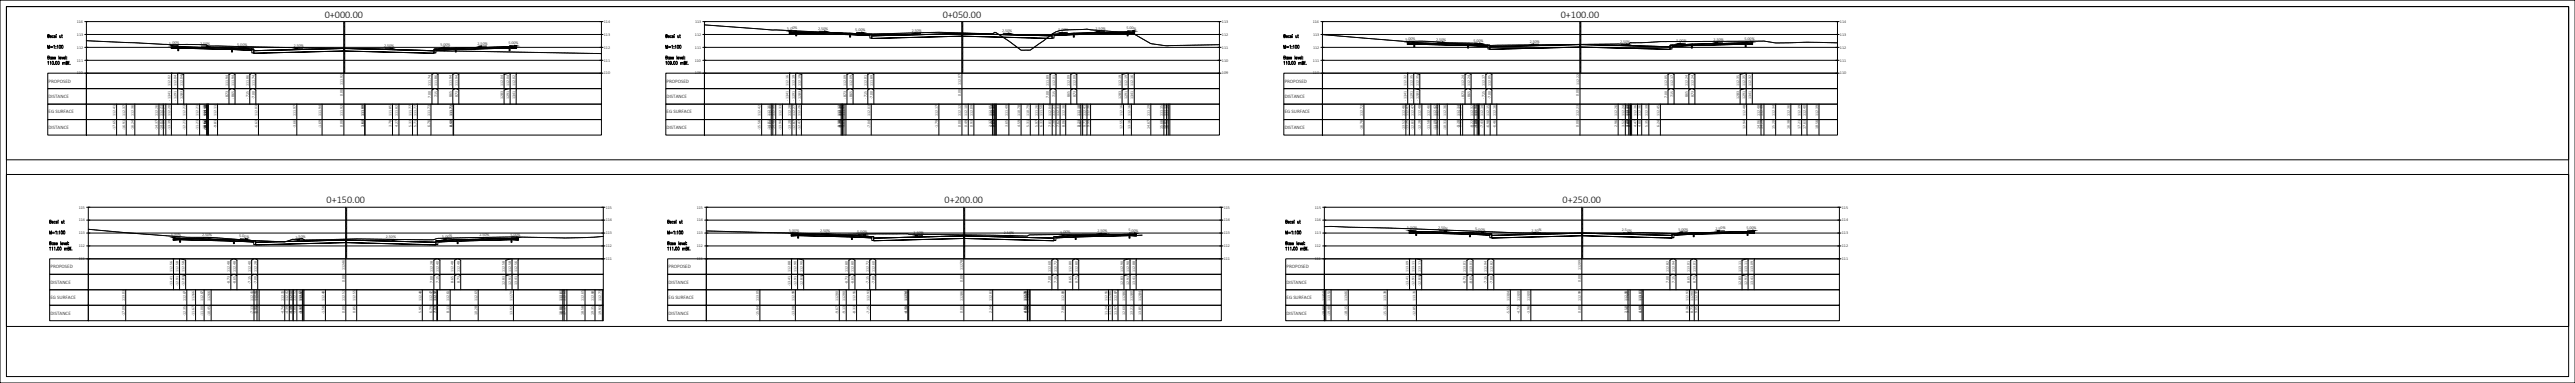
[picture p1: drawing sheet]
<svg xmlns="http://www.w3.org/2000/svg" width="2000mm" height="297mm" viewBox="0 0 2000 297" stroke-linecap="round" stroke-linejoin="round" font-family="sans-serif">
<defs><g id="words">
<g font-size="7.9">
<text x="252" y="14">0+000.00</text>
<text x="732" y="14">0+050.00</text>
<text x="1212" y="14">0+100.00</text>
<text x="254" y="158">0+150.00</text>
<text x="734" y="158">0+200.00</text>
<text x="1214" y="158">0+250.00</text>
</g>
<g font-size="3.9">
<text x="38" y="64">PROPOSED</text>
<text x="518" y="64">PROPOSED</text>
<text x="998" y="64">PROPOSED</text>
<text x="38" y="76">DISTANCE</text>
<text x="518" y="76">DISTANCE</text>
<text x="998" y="76">DISTANCE</text>
<text x="38" y="88">EG SURFACE</text>
<text x="518" y="88">EG SURFACE</text>
<text x="998" y="88">EG SURFACE</text>
<text x="38" y="100">DISTANCE</text>
<text x="518" y="100">DISTANCE</text>
<text x="998" y="100">DISTANCE</text>
<text x="39" y="208">PROPOSED</text>
<text x="519" y="208">PROPOSED</text>
<text x="999" y="208">PROPOSED</text>
<text x="39" y="220">DISTANCE</text>
<text x="519" y="220">DISTANCE</text>
<text x="999" y="220">DISTANCE</text>
<text x="39" y="232">EG SURFACE</text>
<text x="519" y="232">EG SURFACE</text>
<text x="999" y="232">EG SURFACE</text>
<text x="39" y="244">DISTANCE</text>
<text x="519" y="244">DISTANCE</text>
<text x="999" y="244">DISTANCE</text>
</g>
<g font-size="3.2">
<text x="60" y="18">114</text>
<text x="469" y="18">114</text>
<text x="540" y="18">113</text>
<text x="949" y="18">113</text>
<text x="1020" y="18">114</text>
<text x="1429" y="18">114</text>
<text x="611" y="23" transform="rotate(-3 611 23)">5.00%</text>
<text x="635" y="23" transform="rotate(2 635 23)">2.50%</text>
<text x="664" y="24" transform="rotate(3 664 24)">5.00%</text>
<text x="851" y="23" transform="rotate(-2 851 23)">2.50%</text>
<text x="875" y="23" transform="rotate(3 875 23)">5.00%</text>
<text x="60" y="28">113</text>
<text x="469" y="28">113</text>
<text x="540" y="28">112</text>
<text x="708" y="25" transform="rotate(-2 708 25)">2.50%</text>
<text x="778" y="25" transform="rotate(2 778 25)">2.50%</text>
<text x="822" y="24" transform="rotate(-3 822 24)">5.00%</text>
<text x="949" y="28">112</text>
<text x="1020" y="28">113</text>
<text x="1429" y="28">113</text>
<text x="131" y="35" transform="rotate(-3 131 35)">5.00%</text>
<text x="155" y="35" transform="rotate(2 155 35)">2.50%</text>
<text x="184" y="35" transform="rotate(3 184 35)">5.00%</text>
<text x="342" y="36" transform="rotate(-3 342 36)">5.00%</text>
<text x="371" y="35" transform="rotate(-2 371 35)">2.50%</text>
<text x="395" y="34" transform="rotate(3 395 34)">5.00%</text>
<text x="1091" y="31" transform="rotate(-3 1091 31)">5.00%</text>
<text x="1115" y="32" transform="rotate(2 1115 32)">2.50%</text>
<text x="1144" y="32" transform="rotate(3 1144 32)">5.00%</text>
<text x="1188" y="33" transform="rotate(-2 1188 33)">2.50%</text>
<text x="1258" y="33" transform="rotate(2 1258 33)">2.50%</text>
<text x="1302" y="33" transform="rotate(-3 1302 33)">5.00%</text>
<text x="1331" y="32" transform="rotate(-2 1331 32)">2.50%</text>
<text x="1355" y="31" transform="rotate(3 1355 31)">5.00%</text>
<text x="60" y="38">112</text>
<text x="228" y="36" transform="rotate(-2 228 36)">2.50%</text>
<text x="298" y="36" transform="rotate(2 298 36)">2.50%</text>
<text x="469" y="38">112</text>
<text x="540" y="38">111</text>
<text x="949" y="38">111</text>
<text x="1020" y="38">112</text>
<text x="1429" y="38">112</text>
<text x="60" y="48">111</text>
<text x="469" y="48">111</text>
<text x="540" y="48">110</text>
<text x="949" y="48">110</text>
<text x="1020" y="48">111</text>
<text x="1429" y="48">111</text>
<text x="60" y="58">110</text>
<text x="469" y="58">110</text>
<text x="540" y="58">109</text>
<text x="949" y="58">109</text>
<text x="1020" y="58">110</text>
<text x="1429" y="58">110</text>
<text x="61" y="162">115</text>
<text x="471" y="162">115</text>
<text x="541" y="162">115</text>
<text x="951" y="162">115</text>
<text x="1021" y="162">115</text>
<text x="1431" y="162">115</text>
<text x="61" y="172">114</text>
<text x="471" y="172">114</text>
<text x="541" y="172">114</text>
<text x="951" y="172">114</text>
<text x="1021" y="172">114</text>
<text x="1431" y="172">114</text>
<text x="613" y="180" transform="rotate(-3 613 180)">5.00%</text>
<text x="637" y="180" transform="rotate(2 637 180)">2.50%</text>
<text x="876" y="180" transform="rotate(3 876 180)">5.00%</text>
<text x="1093" y="178" transform="rotate(-3 1093 178)">5.00%</text>
<text x="1117" y="178" transform="rotate(2 1117 178)">2.50%</text>
<text x="1146" y="179" transform="rotate(3 1146 179)">5.00%</text>
<text x="1190" y="180" transform="rotate(-1 1190 180)">2.50%</text>
<text x="1260" y="179" transform="rotate(1 1260 179)">2.50%</text>
<text x="1304" y="179" transform="rotate(-3 1304 179)">5.00%</text>
<text x="1332" y="178" transform="rotate(-2 1332 178)">2.50%</text>
<text x="1356" y="177" transform="rotate(3 1356 177)">5.00%</text>
<text x="61" y="182">113</text>
<text x="133" y="183" transform="rotate(-3 133 183)">5.00%</text>
<text x="157" y="183" transform="rotate(2 157 183)">2.50%</text>
<text x="186" y="184" transform="rotate(3 186 184)">5.00%</text>
<text x="230" y="185" transform="rotate(-1 230 185)">2.50%</text>
<text x="300" y="185" transform="rotate(1 300 185)">2.50%</text>
<text x="344" y="184" transform="rotate(-3 344 184)">5.00%</text>
<text x="372" y="183" transform="rotate(-2 372 183)">2.50%</text>
<text x="396" y="183" transform="rotate(3 396 183)">5.00%</text>
<text x="471" y="182">113</text>
<text x="541" y="182">113</text>
<text x="666" y="181" transform="rotate(3 666 181)">5.00%</text>
<text x="710" y="182" transform="rotate(-2 710 182)">2.50%</text>
<text x="780" y="182" transform="rotate(2 780 182)">2.50%</text>
<text x="824" y="181" transform="rotate(-3 824 181)">5.00%</text>
<text x="852" y="180" transform="rotate(-2 852 180)">2.50%</text>
<text x="951" y="182">113</text>
<text x="1021" y="182">113</text>
<text x="1431" y="182">113</text>
<text x="61" y="192">112</text>
<text x="471" y="192">112</text>
<text x="541" y="192">112</text>
<text x="951" y="192">112</text>
<text x="1021" y="192">112</text>
<text x="1431" y="192">112</text>
<text x="61" y="202">111</text>
<text x="471" y="202">111</text>
<text x="541" y="202">111</text>
<text x="951" y="202">111</text>
<text x="1021" y="202">111</text>
<text x="1431" y="202">111</text>
</g>
<g font-size="3">
<text x="266" y="66" transform="rotate(-90 266 66)">111.92</text>
<text x="746" y="66" transform="rotate(-90 746 66)">112.07</text>
<text x="1226" y="66" transform="rotate(-90 1226 66)">112.22</text>
<text x="133" y="67" transform="rotate(-90 133 67)">112.02</text>
<text x="137" y="67" transform="rotate(-90 137 67)">112.04</text>
<text x="142" y="67" transform="rotate(-90 142 67)">112.04</text>
<text x="177" y="67" transform="rotate(-90 177 67)">111.94</text>
<text x="182" y="67" transform="rotate(-90 182 67)">111.94</text>
<text x="193" y="67" transform="rotate(-90 193 67)">111.86</text>
<text x="198" y="67" transform="rotate(-90 198 67)">111.74</text>
<text x="335" y="67" transform="rotate(-90 335 67)">111.74</text>
<text x="339" y="67" transform="rotate(-90 339 67)">111.86</text>
<text x="351" y="67" transform="rotate(-90 351 67)">111.94</text>
<text x="356" y="67" transform="rotate(-90 356 67)">111.94</text>
<text x="391" y="67" transform="rotate(-90 391 67)">112.04</text>
<text x="395" y="67" transform="rotate(-90 395 67)">112.04</text>
<text x="400" y="67" transform="rotate(-90 400 67)">112.02</text>
<text x="613" y="67" transform="rotate(-90 613 67)">112.16</text>
<text x="617" y="67" transform="rotate(-90 617 67)">112.19</text>
<text x="622" y="67" transform="rotate(-90 622 67)">112.19</text>
<text x="657" y="67" transform="rotate(-90 657 67)">112.09</text>
<text x="662" y="67" transform="rotate(-90 662 67)">112.09</text>
<text x="673" y="67" transform="rotate(-90 673 67)">112.01</text>
<text x="678" y="67" transform="rotate(-90 678 67)">111.89</text>
<text x="815" y="67" transform="rotate(-90 815 67)">111.89</text>
<text x="819" y="67" transform="rotate(-90 819 67)">112.01</text>
<text x="831" y="67" transform="rotate(-90 831 67)">112.09</text>
<text x="836" y="67" transform="rotate(-90 836 67)">112.09</text>
<text x="871" y="67" transform="rotate(-90 871 67)">112.19</text>
<text x="875" y="67" transform="rotate(-90 875 67)">112.19</text>
<text x="880" y="67" transform="rotate(-90 880 67)">112.16</text>
<text x="1092" y="67" transform="rotate(-90 1092 67)">112.32</text>
<text x="1097" y="67" transform="rotate(-90 1097 67)">112.35</text>
<text x="1102" y="67" transform="rotate(-90 1102 67)">112.35</text>
<text x="1137" y="67" transform="rotate(-90 1137 67)">112.24</text>
<text x="1142" y="67" transform="rotate(-90 1142 67)">112.24</text>
<text x="1153" y="67" transform="rotate(-90 1153 67)">112.17</text>
<text x="1158" y="67" transform="rotate(-90 1158 67)">112.05</text>
<text x="1295" y="67" transform="rotate(-90 1295 67)">112.05</text>
<text x="1299" y="67" transform="rotate(-90 1299 67)">112.17</text>
<text x="1311" y="67" transform="rotate(-90 1311 67)">112.24</text>
<text x="1316" y="67" transform="rotate(-90 1316 67)">112.24</text>
<text x="1351" y="67" transform="rotate(-90 1351 67)">112.35</text>
<text x="1355" y="67" transform="rotate(-90 1355 67)">112.35</text>
<text x="1360" y="67" transform="rotate(-90 1360 67)">112.32</text>
<text x="177" y="76" transform="rotate(-90 177 76)">-8.73</text>
<text x="182" y="76" transform="rotate(-90 182 76)">-8.65</text>
<text x="193" y="76" transform="rotate(-90 193 76)">-7.15</text>
<text x="198" y="77" transform="rotate(-90 198 77)">-7.00</text>
<text x="266" y="75" transform="rotate(-90 266 75)">0.00</text>
<text x="335" y="76" transform="rotate(-90 335 76)">7.00</text>
<text x="339" y="76" transform="rotate(-90 339 76)">7.15</text>
<text x="351" y="76" transform="rotate(-90 351 76)">8.65</text>
<text x="356" y="76" transform="rotate(-90 356 76)">8.73</text>
<text x="391" y="77" transform="rotate(-90 391 77)">12.83</text>
<text x="395" y="77" transform="rotate(-90 395 77)">12.91</text>
<text x="400" y="77" transform="rotate(-90 400 77)">13.41</text>
<text x="657" y="76" transform="rotate(-90 657 76)">-8.73</text>
<text x="662" y="76" transform="rotate(-90 662 76)">-8.65</text>
<text x="673" y="76" transform="rotate(-90 673 76)">-7.15</text>
<text x="678" y="77" transform="rotate(-90 678 77)">-7.00</text>
<text x="746" y="75" transform="rotate(-90 746 75)">0.00</text>
<text x="815" y="76" transform="rotate(-90 815 76)">7.00</text>
<text x="819" y="76" transform="rotate(-90 819 76)">7.15</text>
<text x="831" y="76" transform="rotate(-90 831 76)">8.65</text>
<text x="836" y="76" transform="rotate(-90 836 76)">8.73</text>
<text x="871" y="77" transform="rotate(-90 871 77)">12.83</text>
<text x="875" y="77" transform="rotate(-90 875 77)">12.91</text>
<text x="880" y="77" transform="rotate(-90 880 77)">13.41</text>
<text x="1137" y="76" transform="rotate(-90 1137 76)">-8.73</text>
<text x="1142" y="76" transform="rotate(-90 1142 76)">-8.65</text>
<text x="1153" y="76" transform="rotate(-90 1153 76)">-7.15</text>
<text x="1158" y="77" transform="rotate(-90 1158 77)">-7.00</text>
<text x="1226" y="75" transform="rotate(-90 1226 75)">0.00</text>
<text x="1295" y="76" transform="rotate(-90 1295 76)">7.00</text>
<text x="1299" y="76" transform="rotate(-90 1299 76)">7.15</text>
<text x="1311" y="76" transform="rotate(-90 1311 76)">8.65</text>
<text x="1316" y="76" transform="rotate(-90 1316 76)">8.73</text>
<text x="1351" y="77" transform="rotate(-90 1351 77)">12.83</text>
<text x="1355" y="77" transform="rotate(-90 1355 77)">12.91</text>
<text x="1360" y="77" transform="rotate(-90 1360 77)">13.41</text>
<text x="133" y="78" transform="rotate(-90 133 78)">-13.41</text>
<text x="137" y="78" transform="rotate(-90 137 78)">-12.91</text>
<text x="142" y="78" transform="rotate(-90 142 78)">-12.83</text>
<text x="161" y="83" transform="rotate(-90 161 83)">0</text>
<text x="613" y="78" transform="rotate(-90 613 78)">-13.41</text>
<text x="617" y="78" transform="rotate(-90 617 78)">-12.91</text>
<text x="622" y="78" transform="rotate(-90 622 78)">-12.83</text>
<text x="653" y="83" transform="rotate(-90 653 83)">0</text>
<text x="1092" y="78" transform="rotate(-90 1092 78)">-13.41</text>
<text x="1097" y="78" transform="rotate(-90 1097 78)">-12.91</text>
<text x="1102" y="78" transform="rotate(-90 1102 78)">-12.83</text>
<text x="90" y="90" transform="rotate(-90 90 90)">112.41</text>
<text x="97" y="90" transform="rotate(-90 97 90)">112.37</text>
<text x="104" y="90" transform="rotate(-90 104 90)">112.36</text>
<text x="123" y="90" transform="rotate(-90 123 90)">112.26</text>
<text x="126" y="90" transform="rotate(-90 126 90)">112.23</text>
<text x="128" y="90" transform="rotate(-90 128 90)">112.24</text>
<text x="132" y="90" transform="rotate(-90 132 90)">112.20</text>
<text x="144" y="90" transform="rotate(-90 144 90)">112.23</text>
<text x="154" y="90" transform="rotate(-90 154 90)">112.21</text>
<text x="160" y="90" transform="rotate(-90 160 90)">112.19</text>
<text x="161" y="90" transform="rotate(-90 161 90)">112.11</text>
<text x="168" y="90" transform="rotate(-90 168 90)">112.11</text>
<text x="200" y="90" transform="rotate(-90 200 90)">112.03</text>
<text x="230" y="90" transform="rotate(-90 230 90)">111.97</text>
<text x="249" y="90" transform="rotate(-90 249 90)">111.94</text>
<text x="266" y="90" transform="rotate(-90 266 90)">111.92</text>
<text x="282" y="90" transform="rotate(-90 282 90)">111.89</text>
<text x="283" y="90" transform="rotate(-90 283 90)">111.90</text>
<text x="304" y="90" transform="rotate(-90 304 90)">111.85</text>
<text x="309" y="90" transform="rotate(-90 309 90)">111.82</text>
<text x="320" y="90" transform="rotate(-90 320 90)">111.77</text>
<text x="323" y="90" transform="rotate(-90 323 90)">111.77</text>
<text x="334" y="90" transform="rotate(-90 334 90)">111.73</text>
<text x="351" y="90" transform="rotate(-90 351 90)">111.71</text>
<text x="352" y="90" transform="rotate(-90 352 90)">111.72</text>
<text x="591" y="90" transform="rotate(-90 591 90)">112.42</text>
<text x="598" y="90" transform="rotate(-90 598 90)">112.35</text>
<text x="599" y="90" transform="rotate(-90 599 90)">112.35</text>
<text x="602" y="90" transform="rotate(-90 602 90)">112.35</text>
<text x="607" y="90" transform="rotate(-90 607 90)">112.33</text>
<text x="614" y="90" transform="rotate(-90 614 90)">112.28</text>
<text x="618" y="90" transform="rotate(-90 618 90)">112.27</text>
<text x="622" y="90" transform="rotate(-90 622 90)">112.26</text>
<text x="653" y="90" transform="rotate(-90 653 90)">112.12</text>
<text x="653" y="90" transform="rotate(-90 653 90)">112.11</text>
<text x="655" y="90" transform="rotate(-90 655 90)">112.02</text>
<text x="656" y="90" transform="rotate(-90 656 90)">111.99</text>
<text x="676" y="90" transform="rotate(-90 676 90)">112.03</text>
<text x="728" y="90" transform="rotate(-90 728 90)">112.17</text>
<text x="746" y="90" transform="rotate(-90 746 90)">112.12</text>
<text x="751" y="90" transform="rotate(-90 751 90)">112.10</text>
<text x="756" y="90" transform="rotate(-90 756 90)">112.09</text>
<text x="770" y="90" transform="rotate(-90 770 90)">112.05</text>
<text x="771" y="90" transform="rotate(-90 771 90)">112.13</text>
<text x="772" y="90" transform="rotate(-90 772 90)">112.17</text>
<text x="773" y="90" transform="rotate(-90 773 90)">112.15</text>
<text x="773" y="90" transform="rotate(-90 773 90)">112.13</text>
<text x="783" y="90" transform="rotate(-90 783 90)">111.49</text>
<text x="792" y="90" transform="rotate(-90 792 90)">110.78</text>
<text x="799" y="90" transform="rotate(-90 799 90)">110.79</text>
<text x="806" y="90" transform="rotate(-90 806 90)">111.26</text>
<text x="810" y="90" transform="rotate(-90 810 90)">111.50</text>
<text x="816" y="90" transform="rotate(-90 816 90)">112.04</text>
<text x="819" y="90" transform="rotate(-90 819 90)">112.21</text>
<text x="823" y="90" transform="rotate(-90 823 90)">112.31</text>
<text x="827" y="90" transform="rotate(-90 827 90)">112.36</text>
<text x="839" y="90" transform="rotate(-90 839 90)">112.38</text>
<text x="840" y="90" transform="rotate(-90 840 90)">112.39</text>
<text x="843" y="90" transform="rotate(-90 843 90)">112.41</text>
<text x="846" y="90" transform="rotate(-90 846 90)">112.36</text>
<text x="872" y="90" transform="rotate(-90 872 90)">112.16</text>
<text x="878" y="90" transform="rotate(-90 878 90)">112.16</text>
<text x="893" y="90" transform="rotate(-90 893 90)">111.29</text>
<text x="903" y="90" transform="rotate(-90 903 90)">111.15</text>
<text x="905" y="90" transform="rotate(-90 905 90)">111.13</text>
<text x="907" y="90" transform="rotate(-90 907 90)">111.13</text>
<text x="908" y="90" transform="rotate(-90 908 90)">111.14</text>
<text x="1059" y="90" transform="rotate(-90 1059 90)">112.72</text>
<text x="1091" y="90" transform="rotate(-90 1091 90)">112.46</text>
<text x="1094" y="90" transform="rotate(-90 1094 90)">112.47</text>
<text x="1098" y="90" transform="rotate(-90 1098 90)">112.47</text>
<text x="1104" y="90" transform="rotate(-90 1104 90)">112.48</text>
<text x="1111" y="90" transform="rotate(-90 1111 90)">112.46</text>
<text x="1115" y="90" transform="rotate(-90 1115 90)">112.42</text>
<text x="1117" y="90" transform="rotate(-90 1117 90)">112.41</text>
<text x="1123" y="90" transform="rotate(-90 1123 90)">112.36</text>
<text x="1133" y="90" transform="rotate(-90 1133 90)">112.34</text>
<text x="1135" y="90" transform="rotate(-90 1135 90)">112.34</text>
<text x="1144" y="90" transform="rotate(-90 1144 90)">112.32</text>
<text x="1147" y="90" transform="rotate(-90 1147 90)">112.32</text>
<text x="1148" y="90" transform="rotate(-90 1148 90)">112.24</text>
<text x="1148" y="90" transform="rotate(-90 1148 90)">112.21</text>
<text x="1152" y="90" transform="rotate(-90 1152 90)">112.14</text>
<text x="1157" y="90" transform="rotate(-90 1157 90)">112.15</text>
<text x="1162" y="90" transform="rotate(-90 1162 90)">112.16</text>
<text x="1226" y="90" transform="rotate(-90 1226 90)">112.23</text>
<text x="1256" y="90" transform="rotate(-90 1256 90)">112.26</text>
<text x="1262" y="90" transform="rotate(-90 1262 90)">112.24</text>
<text x="1264" y="90" transform="rotate(-90 1264 90)">112.24</text>
<text x="1265" y="90" transform="rotate(-90 1265 90)">112.34</text>
<text x="1266" y="90" transform="rotate(-90 1266 90)">112.37</text>
<text x="1266" y="90" transform="rotate(-90 1266 90)">112.35</text>
<text x="1271" y="90" transform="rotate(-90 1271 90)">112.36</text>
<text x="1274" y="90" transform="rotate(-90 1274 90)">112.36</text>
<text x="1280" y="90" transform="rotate(-90 1280 90)">112.39</text>
<text x="1289" y="90" transform="rotate(-90 1289 90)">112.45</text>
<text x="1356" y="90" transform="rotate(-90 1356 90)">112.48</text>
<text x="1367" y="90" transform="rotate(-90 1367 90)">112.48</text>
<text x="1369" y="90" transform="rotate(-90 1369 90)">112.49</text>
<text x="1378" y="90" transform="rotate(-90 1378 90)">112.34</text>
<text x="1390" y="90" transform="rotate(-90 1390 90)">112.36</text>
<text x="1398" y="90" transform="rotate(-90 1398 90)">112.39</text>
<text x="1403" y="90" transform="rotate(-90 1403 90)">112.40</text>
<text x="1412" y="90" transform="rotate(-90 1412 90)">112.39</text>
<text x="161" y="95" transform="rotate(-90 161 95)">5</text>
<text x="90" y="101" transform="rotate(-90 90 101)">-17.65</text>
<text x="97" y="101" transform="rotate(-90 97 101)">-16.91</text>
<text x="104" y="101" transform="rotate(-90 104 101)">-16.24</text>
<text x="123" y="101" transform="rotate(-90 123 101)">-14.37</text>
<text x="126" y="101" transform="rotate(-90 126 101)">-14.02</text>
<text x="128" y="101" transform="rotate(-90 128 101)">-13.83</text>
<text x="132" y="101" transform="rotate(-90 132 101)">-13.39</text>
<text x="144" y="101" transform="rotate(-90 144 101)">-12.21</text>
<text x="154" y="101" transform="rotate(-90 154 101)">-11.21</text>
<text x="160" y="101" transform="rotate(-90 160 101)">-10.67</text>
<text x="161" y="101" transform="rotate(-90 161 101)">-10.56</text>
<text x="168" y="100" transform="rotate(-90 168 100)">-9.81</text>
<text x="200" y="99" transform="rotate(-90 200 99)">-6.63</text>
<text x="230" y="100" transform="rotate(-90 230 100)">-3.66</text>
<text x="249" y="100" transform="rotate(-90 249 100)">-1.69</text>
<text x="266" y="99" transform="rotate(-90 266 99)">0.00</text>
<text x="282" y="99" transform="rotate(-90 282 99)">1.62</text>
<text x="283" y="99" transform="rotate(-90 283 99)">1.64</text>
<text x="304" y="99" transform="rotate(-90 304 99)">3.78</text>
<text x="309" y="99" transform="rotate(-90 309 99)">4.27</text>
<text x="320" y="99" transform="rotate(-90 320 99)">5.33</text>
<text x="323" y="99" transform="rotate(-90 323 99)">5.71</text>
<text x="334" y="99" transform="rotate(-90 334 99)">6.76</text>
<text x="351" y="99" transform="rotate(-90 351 99)">8.48</text>
<text x="351" y="99" transform="rotate(-90 351 99)">8.52</text>
<text x="591" y="101" transform="rotate(-90 591 101)">-15.56</text>
<text x="598" y="101" transform="rotate(-90 598 101)">-14.81</text>
<text x="599" y="101" transform="rotate(-90 599 101)">-14.69</text>
<text x="602" y="101" transform="rotate(-90 602 101)">-14.46</text>
<text x="607" y="101" transform="rotate(-90 607 101)">-13.94</text>
<text x="614" y="101" transform="rotate(-90 614 101)">-13.20</text>
<text x="618" y="101" transform="rotate(-90 618 101)">-12.87</text>
<text x="622" y="101" transform="rotate(-90 622 101)">-12.47</text>
<text x="652" y="100" transform="rotate(-90 652 100)">-9.38</text>
<text x="653" y="100" transform="rotate(-90 653 100)">-9.30</text>
<text x="653" y="96" transform="rotate(-90 653 96)">29</text>
<text x="655" y="100" transform="rotate(-90 655 100)">-9.17</text>
<text x="656" y="100" transform="rotate(-90 656 100)">-9.01</text>
<text x="676" y="100" transform="rotate(-90 676 100)">-7.04</text>
<text x="728" y="100" transform="rotate(-90 728 100)">-1.79</text>
<text x="746" y="99" transform="rotate(-90 746 99)">0.00</text>
<text x="751" y="99" transform="rotate(-90 751 99)">0.49</text>
<text x="756" y="99" transform="rotate(-90 756 99)">0.93</text>
<text x="770" y="99" transform="rotate(-90 770 99)">2.37</text>
<text x="771" y="99" transform="rotate(-90 771 99)">2.49</text>
<text x="772" y="99" transform="rotate(-90 772 99)">2.55</text>
<text x="773" y="99" transform="rotate(-90 773 99)">2.62</text>
<text x="773" y="99" transform="rotate(-90 773 99)">2.67</text>
<text x="783" y="99" transform="rotate(-90 783 99)">3.65</text>
<text x="792" y="99" transform="rotate(-90 792 99)">4.59</text>
<text x="799" y="99" transform="rotate(-90 799 99)">5.31</text>
<text x="806" y="99" transform="rotate(-90 806 99)">5.97</text>
<text x="810" y="99" transform="rotate(-90 810 99)">6.33</text>
<text x="816" y="99" transform="rotate(-90 816 99)">7.01</text>
<text x="819" y="99" transform="rotate(-90 819 99)">7.30</text>
<text x="823" y="99" transform="rotate(-90 823 99)">7.62</text>
<text x="827" y="99" transform="rotate(-90 827 99)">8.06</text>
<text x="839" y="99" transform="rotate(-90 839 99)">9.23</text>
<text x="840" y="99" transform="rotate(-90 840 99)">9.37</text>
<text x="843" y="99" transform="rotate(-90 843 99)">9.71</text>
<text x="846" y="99" transform="rotate(-90 846 99)">9.99</text>
<text x="872" y="100" transform="rotate(-90 872 100)">12.55</text>
<text x="878" y="100" transform="rotate(-90 878 100)">13.16</text>
<text x="893" y="100" transform="rotate(-90 893 100)">14.67</text>
<text x="903" y="100" transform="rotate(-90 903 100)">15.68</text>
<text x="905" y="100" transform="rotate(-90 905 100)">15.89</text>
<text x="907" y="100" transform="rotate(-90 907 100)">16.02</text>
<text x="908" y="100" transform="rotate(-90 908 100)">16.15</text>
<text x="1059" y="101" transform="rotate(-90 1059 101)">-16.78</text>
<text x="1091" y="101" transform="rotate(-90 1091 101)">-13.52</text>
<text x="1094" y="101" transform="rotate(-90 1094 101)">-13.25</text>
<text x="1098" y="101" transform="rotate(-90 1098 101)">-12.83</text>
<text x="1104" y="101" transform="rotate(-90 1104 101)">-12.28</text>
<text x="1111" y="101" transform="rotate(-90 1111 101)">-11.58</text>
<text x="1115" y="101" transform="rotate(-90 1115 101)">-11.09</text>
<text x="1117" y="101" transform="rotate(-90 1117 101)">-10.92</text>
<text x="1123" y="101" transform="rotate(-90 1123 101)">-10.31</text>
<text x="1133" y="100" transform="rotate(-90 1133 100)">-9.28</text>
<text x="1135" y="100" transform="rotate(-90 1135 100)">-9.11</text>
<text x="1144" y="100" transform="rotate(-90 1144 100)">-8.22</text>
<text x="1147" y="100" transform="rotate(-90 1147 100)">-7.98</text>
<text x="1148" y="100" transform="rotate(-90 1148 100)">-7.88</text>
<text x="1148" y="99" transform="rotate(-90 1148 99)">-7.83</text>
<text x="1152" y="99" transform="rotate(-90 1152 99)">-7.43</text>
<text x="1157" y="100" transform="rotate(-90 1157 100)">-6.98</text>
<text x="1162" y="100" transform="rotate(-90 1162 100)">-6.46</text>
<text x="1226" y="99" transform="rotate(-90 1226 99)">0.00</text>
<text x="1256" y="99" transform="rotate(-90 1256 99)">2.96</text>
<text x="1262" y="99" transform="rotate(-90 1262 99)">3.52</text>
<text x="1264" y="99" transform="rotate(-90 1264 99)">3.79</text>
<text x="1265" y="99" transform="rotate(-90 1265 99)">3.89</text>
<text x="1266" y="99" transform="rotate(-90 1266 99)">3.92</text>
<text x="1266" y="99" transform="rotate(-90 1266 99)">4.01</text>
<text x="1271" y="99" transform="rotate(-90 1271 99)">4.47</text>
<text x="1274" y="99" transform="rotate(-90 1274 99)">4.80</text>
<text x="1280" y="99" transform="rotate(-90 1280 99)">5.35</text>
<text x="1289" y="99" transform="rotate(-90 1289 99)">6.24</text>
<text x="1356" y="100" transform="rotate(-90 1356 100)">12.94</text>
<text x="1367" y="100" transform="rotate(-90 1367 100)">14.06</text>
<text x="1369" y="100" transform="rotate(-90 1369 100)">14.29</text>
<text x="1378" y="100" transform="rotate(-90 1378 100)">15.20</text>
<text x="1390" y="100" transform="rotate(-90 1390 100)">16.38</text>
<text x="1398" y="100" transform="rotate(-90 1398 100)">17.21</text>
<text x="1403" y="100" transform="rotate(-90 1403 100)">17.63</text>
<text x="1412" y="100" transform="rotate(-90 1412 100)">18.56</text>
<text x="268" y="210" transform="rotate(-90 268 210)">112.46</text>
<text x="748" y="210" transform="rotate(-90 748 210)">112.78</text>
<text x="1228" y="210" transform="rotate(-90 1228 210)">112.99</text>
<text x="134" y="211" transform="rotate(-90 134 211)">112.56</text>
<text x="139" y="211" transform="rotate(-90 139 211)">112.58</text>
<text x="143" y="211" transform="rotate(-90 143 211)">112.58</text>
<text x="179" y="211" transform="rotate(-90 179 211)">112.48</text>
<text x="183" y="211" transform="rotate(-90 183 211)">112.48</text>
<text x="195" y="211" transform="rotate(-90 195 211)">112.40</text>
<text x="199" y="211" transform="rotate(-90 199 211)">112.28</text>
<text x="336" y="211" transform="rotate(-90 336 211)">112.28</text>
<text x="341" y="211" transform="rotate(-90 341 211)">112.40</text>
<text x="352" y="211" transform="rotate(-90 352 211)">112.48</text>
<text x="357" y="211" transform="rotate(-90 357 211)">112.48</text>
<text x="392" y="211" transform="rotate(-90 392 211)">112.58</text>
<text x="397" y="211" transform="rotate(-90 397 211)">112.58</text>
<text x="402" y="211" transform="rotate(-90 402 211)">112.56</text>
<text x="614" y="211" transform="rotate(-90 614 211)">112.88</text>
<text x="619" y="211" transform="rotate(-90 619 211)">112.90</text>
<text x="623" y="211" transform="rotate(-90 623 211)">112.90</text>
<text x="659" y="211" transform="rotate(-90 659 211)">112.80</text>
<text x="663" y="211" transform="rotate(-90 663 211)">112.80</text>
<text x="675" y="211" transform="rotate(-90 675 211)">112.72</text>
<text x="679" y="211" transform="rotate(-90 679 211)">112.60</text>
<text x="816" y="211" transform="rotate(-90 816 211)">112.60</text>
<text x="821" y="211" transform="rotate(-90 821 211)">112.72</text>
<text x="832" y="211" transform="rotate(-90 832 211)">112.80</text>
<text x="837" y="211" transform="rotate(-90 837 211)">112.80</text>
<text x="872" y="211" transform="rotate(-90 872 211)">112.90</text>
<text x="877" y="211" transform="rotate(-90 877 211)">112.90</text>
<text x="882" y="211" transform="rotate(-90 882 211)">112.88</text>
<text x="1094" y="211" transform="rotate(-90 1094 211)">113.09</text>
<text x="1099" y="211" transform="rotate(-90 1099 211)">113.11</text>
<text x="1103" y="211" transform="rotate(-90 1103 211)">113.11</text>
<text x="1139" y="211" transform="rotate(-90 1139 211)">113.01</text>
<text x="1143" y="211" transform="rotate(-90 1143 211)">113.01</text>
<text x="1155" y="211" transform="rotate(-90 1155 211)">112.94</text>
<text x="1159" y="211" transform="rotate(-90 1159 211)">112.82</text>
<text x="1296" y="211" transform="rotate(-90 1296 211)">112.82</text>
<text x="1301" y="211" transform="rotate(-90 1301 211)">112.94</text>
<text x="1312" y="211" transform="rotate(-90 1312 211)">113.01</text>
<text x="1317" y="211" transform="rotate(-90 1317 211)">113.01</text>
<text x="1352" y="211" transform="rotate(-90 1352 211)">113.11</text>
<text x="1357" y="211" transform="rotate(-90 1357 211)">113.11</text>
<text x="1362" y="211" transform="rotate(-90 1362 211)">113.09</text>
<text x="179" y="221" transform="rotate(-90 179 221)">-8.73</text>
<text x="183" y="221" transform="rotate(-90 183 221)">-8.65</text>
<text x="195" y="221" transform="rotate(-90 195 221)">-7.15</text>
<text x="199" y="221" transform="rotate(-90 199 221)">-7.00</text>
<text x="268" y="219" transform="rotate(-90 268 219)">0.00</text>
<text x="336" y="220" transform="rotate(-90 336 220)">7.00</text>
<text x="341" y="220" transform="rotate(-90 341 220)">7.15</text>
<text x="352" y="220" transform="rotate(-90 352 220)">8.65</text>
<text x="357" y="220" transform="rotate(-90 357 220)">8.73</text>
<text x="392" y="221" transform="rotate(-90 392 221)">12.83</text>
<text x="397" y="221" transform="rotate(-90 397 221)">12.91</text>
<text x="402" y="221" transform="rotate(-90 402 221)">13.41</text>
<text x="659" y="221" transform="rotate(-90 659 221)">-8.73</text>
<text x="663" y="221" transform="rotate(-90 663 221)">-8.65</text>
<text x="675" y="221" transform="rotate(-90 675 221)">-7.15</text>
<text x="679" y="221" transform="rotate(-90 679 221)">-7.00</text>
<text x="748" y="219" transform="rotate(-90 748 219)">0.00</text>
<text x="816" y="220" transform="rotate(-90 816 220)">7.00</text>
<text x="821" y="220" transform="rotate(-90 821 220)">7.15</text>
<text x="832" y="220" transform="rotate(-90 832 220)">8.65</text>
<text x="837" y="220" transform="rotate(-90 837 220)">8.73</text>
<text x="872" y="221" transform="rotate(-90 872 221)">12.83</text>
<text x="877" y="221" transform="rotate(-90 877 221)">12.91</text>
<text x="882" y="221" transform="rotate(-90 882 221)">13.41</text>
<text x="1139" y="221" transform="rotate(-90 1139 221)">-8.73</text>
<text x="1143" y="221" transform="rotate(-90 1143 221)">-8.65</text>
<text x="1155" y="221" transform="rotate(-90 1155 221)">-7.15</text>
<text x="1159" y="221" transform="rotate(-90 1159 221)">-7.00</text>
<text x="1228" y="219" transform="rotate(-90 1228 219)">0.00</text>
<text x="1296" y="220" transform="rotate(-90 1296 220)">7.00</text>
<text x="1301" y="220" transform="rotate(-90 1301 220)">7.15</text>
<text x="1312" y="220" transform="rotate(-90 1312 220)">8.65</text>
<text x="1317" y="220" transform="rotate(-90 1317 220)">8.73</text>
<text x="1352" y="221" transform="rotate(-90 1352 221)">12.83</text>
<text x="1357" y="221" transform="rotate(-90 1357 221)">12.91</text>
<text x="1362" y="221" transform="rotate(-90 1362 221)">13.41</text>
<text x="134" y="222" transform="rotate(-90 134 222)">-13.41</text>
<text x="139" y="222" transform="rotate(-90 139 222)">-12.91</text>
<text x="143" y="222" transform="rotate(-90 143 222)">-12.83</text>
<text x="227" y="227" transform="rotate(-90 227 227)">0</text>
<text x="614" y="222" transform="rotate(-90 614 222)">-13.41</text>
<text x="619" y="222" transform="rotate(-90 619 222)">-12.91</text>
<text x="623" y="222" transform="rotate(-90 623 222)">-12.83</text>
<text x="1094" y="222" transform="rotate(-90 1094 222)">-13.41</text>
<text x="1099" y="222" transform="rotate(-90 1099 222)">-12.91</text>
<text x="1103" y="222" transform="rotate(-90 1103 222)">-12.83</text>
<text x="97" y="234" transform="rotate(-90 97 234)">113.03</text>
<text x="144" y="234" transform="rotate(-90 144 234)">112.67</text>
<text x="151" y="234" transform="rotate(-90 151 234)">112.66</text>
<text x="158" y="234" transform="rotate(-90 158 234)">112.67</text>
<text x="163" y="234" transform="rotate(-90 163 234)">112.66</text>
<text x="197" y="234" transform="rotate(-90 197 234)">112.41</text>
<text x="199" y="234" transform="rotate(-90 199 234)">112.41</text>
<text x="200" y="234" transform="rotate(-90 200 234)">112.40</text>
<text x="220" y="234" transform="rotate(-90 220 234)">112.31</text>
<text x="224" y="234" transform="rotate(-90 224 234)">112.42</text>
<text x="227" y="234" transform="rotate(-90 227 234)">112.53</text>
<text x="230" y="234" transform="rotate(-90 230 234)">112.52</text>
<text x="234" y="234" transform="rotate(-90 234 234)">112.57</text>
<text x="235" y="234" transform="rotate(-90 235 234)">112.53</text>
<text x="235" y="234" transform="rotate(-90 235 234)">112.46</text>
<text x="252" y="234" transform="rotate(-90 252 234)">112.48</text>
<text x="268" y="234" transform="rotate(-90 268 234)">112.52</text>
<text x="276" y="234" transform="rotate(-90 276 234)">112.55</text>
<text x="327" y="234" transform="rotate(-90 327 234)">112.48</text>
<text x="336" y="234" transform="rotate(-90 336 234)">112.47</text>
<text x="338" y="234" transform="rotate(-90 338 234)">112.57</text>
<text x="339" y="234" transform="rotate(-90 339 234)">112.59</text>
<text x="349" y="234" transform="rotate(-90 349 234)">112.61</text>
<text x="371" y="234" transform="rotate(-90 371 234)">112.65</text>
<text x="398" y="234" transform="rotate(-90 398 234)">112.70</text>
<text x="436" y="234" transform="rotate(-90 436 234)">112.62</text>
<text x="437" y="234" transform="rotate(-90 437 234)">112.62</text>
<text x="440" y="234" transform="rotate(-90 440 234)">112.62</text>
<text x="454" y="234" transform="rotate(-90 454 234)">112.65</text>
<text x="461" y="234" transform="rotate(-90 461 234)">112.68</text>
<text x="467" y="234" transform="rotate(-90 467 234)">112.73</text>
<text x="589" y="234" transform="rotate(-90 589 234)">113.05</text>
<text x="617" y="234" transform="rotate(-90 617 234)">112.99</text>
<text x="651" y="234" transform="rotate(-90 651 234)">112.90</text>
<text x="656" y="234" transform="rotate(-90 656 234)">112.90</text>
<text x="665" y="234" transform="rotate(-90 665 234)">112.91</text>
<text x="675" y="234" transform="rotate(-90 675 234)">112.93</text>
<text x="704" y="234" transform="rotate(-90 704 234)">112.94</text>
<text x="705" y="234" transform="rotate(-90 705 234)">112.91</text>
<text x="748" y="234" transform="rotate(-90 748 234)">112.86</text>
<text x="770" y="234" transform="rotate(-90 770 234)">112.83</text>
<text x="797" y="234" transform="rotate(-90 797 234)">112.76</text>
<text x="797" y="234" transform="rotate(-90 797 234)">112.78</text>
<text x="799" y="234" transform="rotate(-90 799 234)">112.86</text>
<text x="827" y="234" transform="rotate(-90 827 234)">112.89</text>
<text x="860" y="234" transform="rotate(-90 860 234)">112.91</text>
<text x="863" y="234" transform="rotate(-90 863 234)">112.86</text>
<text x="867" y="234" transform="rotate(-90 867 234)">112.87</text>
<text x="874" y="234" transform="rotate(-90 874 234)">112.86</text>
<text x="880" y="234" transform="rotate(-90 880 234)">112.80</text>
<text x="886" y="234" transform="rotate(-90 886 234)">112.84</text>
<text x="1029" y="234" transform="rotate(-90 1029 234)">113.50</text>
<text x="1033" y="234" transform="rotate(-90 1033 234)">113.51</text>
<text x="1046" y="234" transform="rotate(-90 1046 234)">113.46</text>
<text x="1077" y="234" transform="rotate(-90 1077 234)">113.39</text>
<text x="1099" y="234" transform="rotate(-90 1099 234)">113.31</text>
<text x="1172" y="234" transform="rotate(-90 1172 234)">113.04</text>
<text x="1181" y="234" transform="rotate(-90 1181 234)">113.00</text>
<text x="1188" y="234" transform="rotate(-90 1188 234)">113.00</text>
<text x="1228" y="234" transform="rotate(-90 1228 234)">112.99</text>
<text x="1264" y="234" transform="rotate(-90 1264 234)">112.98</text>
<text x="1265" y="234" transform="rotate(-90 1265 234)">113.00</text>
<text x="1275" y="234" transform="rotate(-90 1275 234)">113.03</text>
<text x="1311" y="234" transform="rotate(-90 1311 234)">112.93</text>
<text x="1315" y="234" transform="rotate(-90 1315 234)">112.90</text>
<text x="1318" y="234" transform="rotate(-90 1318 234)">112.97</text>
<text x="97" y="245" transform="rotate(-90 97 245)">-17.09</text>
<text x="144" y="245" transform="rotate(-90 144 245)">-12.35</text>
<text x="151" y="245" transform="rotate(-90 151 245)">-11.67</text>
<text x="158" y="245" transform="rotate(-90 158 245)">-11.00</text>
<text x="163" y="245" transform="rotate(-90 163 245)">-10.45</text>
<text x="197" y="243" transform="rotate(-90 197 243)">-7.13</text>
<text x="199" y="244" transform="rotate(-90 199 244)">-6.90</text>
<text x="200" y="243" transform="rotate(-90 200 243)">-6.73</text>
<text x="220" y="244" transform="rotate(-90 220 244)">-4.74</text>
<text x="224" y="244" transform="rotate(-90 224 244)">-4.39</text>
<text x="227" y="244" transform="rotate(-90 227 244)">-4.10</text>
<text x="227" y="240" transform="rotate(-90 227 240)">09</text>
<text x="230" y="244" transform="rotate(-90 230 244)">-3.80</text>
<text x="234" y="244" transform="rotate(-90 234 244)">-3.37</text>
<text x="235" y="244" transform="rotate(-90 235 244)">-3.32</text>
<text x="235" y="243" transform="rotate(-90 235 243)">-3.25</text>
<text x="252" y="244" transform="rotate(-90 252 244)">-1.58</text>
<text x="268" y="243" transform="rotate(-90 268 243)">0.00</text>
<text x="276" y="243" transform="rotate(-90 276 243)">0.85</text>
<text x="327" y="243" transform="rotate(-90 327 243)">5.95</text>
<text x="336" y="243" transform="rotate(-90 336 243)">6.79</text>
<text x="338" y="243" transform="rotate(-90 338 243)">7.07</text>
<text x="339" y="243" transform="rotate(-90 339 243)">7.13</text>
<text x="349" y="243" transform="rotate(-90 349 243)">8.11</text>
<text x="371" y="244" transform="rotate(-90 371 244)">10.28</text>
<text x="398" y="244" transform="rotate(-90 398 244)">13.02</text>
<text x="436" y="244" transform="rotate(-90 436 244)">16.86</text>
<text x="437" y="244" transform="rotate(-90 437 244)">16.96</text>
<text x="440" y="244" transform="rotate(-90 440 244)">17.17</text>
<text x="454" y="244" transform="rotate(-90 454 244)">18.58</text>
<text x="461" y="244" transform="rotate(-90 461 244)">19.35</text>
<text x="467" y="244" transform="rotate(-90 467 244)">19.93</text>
<text x="589" y="245" transform="rotate(-90 589 245)">-15.84</text>
<text x="617" y="245" transform="rotate(-90 617 245)">-13.08</text>
<text x="651" y="244" transform="rotate(-90 651 244)">-9.67</text>
<text x="656" y="243" transform="rotate(-90 656 243)">-9.13</text>
<text x="665" y="243" transform="rotate(-90 665 243)">-8.33</text>
<text x="675" y="243" transform="rotate(-90 675 243)">-7.25</text>
<text x="704" y="243" transform="rotate(-90 704 243)">-4.35</text>
<text x="705" y="244" transform="rotate(-90 705 244)">-4.28</text>
<text x="748" y="243" transform="rotate(-90 748 243)">0.00</text>
<text x="770" y="243" transform="rotate(-90 770 243)">2.24</text>
<text x="797" y="243" transform="rotate(-90 797 243)">4.93</text>
<text x="797" y="243" transform="rotate(-90 797 243)">4.96</text>
<text x="799" y="243" transform="rotate(-90 799 243)">5.08</text>
<text x="799" y="243" transform="rotate(-90 799 243)">5.15</text>
<text x="827" y="243" transform="rotate(-90 827 243)">7.88</text>
<text x="860" y="244" transform="rotate(-90 860 244)">11.24</text>
<text x="863" y="244" transform="rotate(-90 863 244)">11.53</text>
<text x="867" y="244" transform="rotate(-90 867 244)">11.97</text>
<text x="874" y="244" transform="rotate(-90 874 244)">12.60</text>
<text x="880" y="244" transform="rotate(-90 880 244)">13.21</text>
<text x="886" y="244" transform="rotate(-90 886 244)">13.85</text>
<text x="1029" y="245" transform="rotate(-90 1029 245)">-19.89</text>
<text x="1033" y="245" transform="rotate(-90 1033 245)">-19.48</text>
<text x="1046" y="245" transform="rotate(-90 1046 245)">-18.15</text>
<text x="1077" y="245" transform="rotate(-90 1077 245)">-15.11</text>
<text x="1099" y="245" transform="rotate(-90 1099 245)">-12.85</text>
<text x="1172" y="243" transform="rotate(-90 1172 243)">-5.55</text>
<text x="1181" y="243" transform="rotate(-90 1181 243)">-4.73</text>
<text x="1188" y="244" transform="rotate(-90 1188 244)">-3.96</text>
<text x="1228" y="243" transform="rotate(-90 1228 243)">0.00</text>
<text x="1264" y="243" transform="rotate(-90 1264 243)">3.58</text>
<text x="1265" y="243" transform="rotate(-90 1265 243)">3.75</text>
<text x="1275" y="243" transform="rotate(-90 1275 243)">4.68</text>
<text x="1275" y="243" transform="rotate(-90 1275 243)">4.77</text>
<text x="1311" y="243" transform="rotate(-90 1311 243)">8.36</text>
<text x="1315" y="243" transform="rotate(-90 1315 243)">8.73</text>
<text x="1318" y="243" transform="rotate(-90 1318 243)">9.05</text>
</g>
</g></defs>
<!-- layer: 0 -->
<g fill="none" stroke="#000" stroke-width=".78">
<path d="M66 17h402M67 17v40M267 20h.1M267 19h.1M267 18h.1M267 17h.1M267 19v1M467 17v40M546 17h402M547 17v40M547 19h.1M547 19h1"/>
<path d="M548 19h.1M548 19h2M550 20h.1M550 20h1M551 20h.1M552 20h.1M553 20h.1M553 20h1M554 20h1M556 20h.1M556 20h1M747 20h.1"/>
<path d="M747 19h.1M747 18h.1M747 17h.1M747 19v1M947 17v40M1026 17h402M1027 17v40M1227 20h.1M1227 19h.1M1227 18h.1M1227 17h.1M1227 19v1"/>
<path d="M1427 17v40M37 28h1v-1h-1v2h1v-1M37 38v-3l1 3 1-3v3M39 28h1a.7 .7 0 0 0-1 0 .7 .7 0 0 0 1 1M39 36h2M39 37h2M42 28h-1a.7 .7 0 0 0-1 0 1.1 1.1 0 0 0 2 1M42 36v-1v3M43 28h-1l1 1h-1M43 36h.1M43 37h.1M44 27h.1"/>
<path d="M44 28v1M44 36l1-1v3M46 35a1.1 1.1 0 0 1 1 1 1.1 1.1 0 0 1-1 1zM46 28v1h1M47 28v1M48 28h.1M48 35a1.1 1.1 0 0 1 1 1 1.1 1.1 0 0 1-1 1zM48 27l1 2M66 37h402M66 27h402M67 32h1M68 32h2"/>
<path d="M70 32h.1M70 32h1M71 32h1M72 32h.1M73 32h.1M73 32h1M74 32h1M76 32h.1M76 32h1M77 32h1M79 32h3M82 32h.1"/>
<path d="M82 32h1M83 32h1M84 32h.1M84 32h2M86 32h1M88 32v1M88 33h3M91 33h2M93 33h.1M94 33h.1M94 33h2M96 33h2"/>
<path d="M98 33h1M99 33h.1M100 33h1M101 33h1M103 33h3M106 33h2M108 33h.1M109 33h.1M109 33l5 1M114 34h.1M115 34h.1M115 34h1"/>
<path d="M116 34h1M117 34h.1M118 34h.1M118 34h4M122 34h1M123 34h.1M124 34h.1M124 34h1M125 34h1M126 34h.1M127 34h.1M127 34h2"/>
<path d="M129 34h.1M130 34l1 1M131 35h1M132 35h.1M133 35h2M133 38l5-1-5 1v-1l5-1 43 1 16 1v1l70-1 70 1v-1l58-2 6 1v1l-5-1 5 1M135 35h.1M138 37v-1l-5 1 5-1v3h1v-3h-1h1v1l41 1-41-1M138 35h-3M138 35l-4 1M140 35h-1M141 35h-1"/>
<path d="M144 34l-3 1M144 34h.1M145 34h.1M145 34l4 1M149 35h3M152 35h3M155 35h1M156 35h.1M156 35h2M156 36h4M158 35h1M159 35h.1"/>
<path d="M160 35h.1M161 35h.1M161 35v1M162 36h1M163 36h.1M163 36h4M167 36h3M170 36h5M175 36h.1M175 36h3M178 36h5M180 38v-1l-41-1 41 1v3h1v-3h-1h1v1l15 1-15-1"/>
<path d="M184 36h.1M184 36h3M185 37h4M187 36h.1M187 36h3M190 36h2M192 36h.1M193 36h1M194 36h1M196 36h.1M196 36h3M197 39v2l70-1-70 1"/>
<path d="M197 38h-1h1v3h-1v-3l-15-1 15 1v1M199 36h.1M199 36h2M201 36l4 1M205 37h2M208 37h.1M208 37h7M217 37h.1M219 37h.1M221 37h1M224 37h2M226 37h.1"/>
<path d="M226 37h4M230 37h1M231 37h.1M231 37h2M233 37h1M234 37h2M235 37h-4M236 37h8M244 37h6M250 37h.1M250 37h5M256 37h.1"/>
<path d="M256 37h2M258 37h.1M259 37h5M264 37v1M264 38h5M267 40h.1M267 39h.1M267 38h.1M267 37h.1M267 36h.1M267 35h.1M267 34h.1"/>
<path d="M267 33h.1M267 32h.1M267 31h.1M267 30h.1M267 29h.1M267 28h.1M267 27h.1M267 26h.1M267 25h.1M267 24h.1M267 23h.1M267 22h.1"/>
<path d="M267 21h.1M267 38l70 1-70-1M267 38l-70 1 70-1M267 21v1M267 23v1M267 26v1M267 28v1M267 30v1M267 33v1M267 35v1M267 37v3M269 38h1"/>
<path d="M270 38h2M272 38h3M275 38h9M284 38h.1M284 38h3M287 38h1M288 38h3M291 38h.1M291 38h3M294 38h.1M295 38h2M298 38h1"/>
<path d="M299 37h4M299 38h2M301 38h4M305 38h1M306 38h.1M307 38h.1M307 38h1M308 38h.1M308 38h1M309 38v1M309 39h2M311 39h.1"/>
<path d="M311 39h4M316 39h1M317 39h1M318 39h.1M319 39h8M327 39h3M330 39h.1M330 39h2M332 39h1M333 39h2M335 39h1M336 39h.1"/>
<path d="M336 39h3M337 39v2l-70-1 70 1M337 38h2h-2v3h2v-3l15-1-15 1v1M339 39h.1M339 39h3M342 40h2M344 40h1M345 40h2M347 40h1M349 37h-4M352 40h-4M353 40h6"/>
<path d="M354 38l-15 1 15-1v-1v3v-3l41-1-41 1v1M359 40h1M360 40h1M362 40h.1M362 40h2M365 40h6M371 40h1M372 40h4M376 40h.1M377 40h6M378 36h-4M395 37l-41 1 41-1v-1h1h-1v3h1v-3l5 1-5-1v1"/>
<path d="M396 35l4 1M517 28h1v-1h-1v2h1v-1M517 38v-3l1 3 1-3v3M519 28h1a.7 .7 0 0 0-1 0 .7 .7 0 0 0 1 1M519 36h2M519 37h2M522 28h-1a.7 .7 0 0 0-1 0 1.1 1.1 0 0 0 2 1M522 36v-1v3M523 28h-1l1 1h-1M523 36h.1M523 37h.1M524 27h.1"/>
<path d="M524 28v1M524 36l1-1v3M526 35a1.1 1.1 0 0 1 1 1 1.1 1.1 0 0 1-1 1zM526 28v1h1M527 28v1M528 28h.1M528 35a1.1 1.1 0 0 1 1 1 1.1 1.1 0 0 1-1 1zM528 27l1 2M546 37h402M546 27h402M557 20h2M559 20h.1"/>
<path d="M559 20h1M560 20h1M562 20h.1M562 20h1M563 20h.1M563 21h1M564 21h1M565 21h.1M565 21h1M566 21h1M567 21h.1M568 21h.1"/>
<path d="M568 21h2M571 21h.1M571 21h1M572 21h1M573 21h.1M573 21h1M574 21h.1M574 21h1M575 21h1M576 21h.1M577 21h.1M577 22h2"/>
<path d="M579 22h.1M580 22h.1M580 22h2M582 22h.1M583 22h.1M583 22h1M584 22h1M585 22h.1M586 22h2M588 22h.1M589 22h1M590 22l1 1"/>
<path d="M591 23h.1M592 23h1M593 23h1M594 23h.1M595 23h.1M595 23h1M596 23h.1M596 23h1M597 23h3M602 23h-2M602 23h1M603 23h.1"/>
<path d="M604 23h.1M605 23h1M606 23h.1M607 23h.1M608 23h.1M608 23h1M609 23v1M609 24h1M611 24h.1M611 24h1M612 24h2M613 26h5h-5v-1h5l43 1 16 1v1l70-2 70 2v-1l58-2h6v1h-5h5"/>
<path d="M614 24h.1M614 24h1M615 24h.1M615 24h2M617 24h1M618 24h1M618 26v-1h-5h5v3h1v-3h-1h1v1l41 1-41-1M618 24h-4M620 24h.1M620 24h1M621 24h.1M621 24h1"/>
<path d="M622 24h.1M623 24h.1M623 24h2M626 24h.1M626 24h1M627 24h1M628 24h.1M629 24h.1M629 24h1M630 24l1 1M632 25h2M634 25h1"/>
<path d="M635 25h.1M635 25h2M636 24h4M637 25h.1M637 25h2M639 25h1M641 25h.1M641 25h2M644 25h.1M644 25h2M646 25h.1M647 25h.1"/>
<path d="M647 25h2M649 25h.1M650 25h1M651 25h1M652 26h1M653 26h.1M653 26h1M654 26h1M655 26l1 1M656 27h1M659 27h.1M660 27v-1l-41-1 41 1v3h1v-3h-1h1v1l15 1-15-1"/>
<path d="M665 25h4M669 27h-8M672 27h-2M676 26h-4M677 26h.1M677 26h1M677 28v2l70-2-70 2M677 27h-1h1v3h-1v-3l-15-1 15 1v1M678 26h.1M679 26h-1M680 26h1M681 26h1"/>
<path d="M683 26h.1M683 26h1M689 26h-5M689 26h.1M694 26h-5M694 26h1M696 26h-1M699 26h-3M699 26h.1M700 26h-1M703 26h-2M704 26h.1"/>
<path d="M704 26h1M710 26h-5M710 26h.1M710 26h2M715 26h-4M715 25h-3M715 25h1M717 25h-1M720 25h-3M721 25h-1M724 25h-2M725 25h.1"/>
<path d="M725 25h1M729 25h-3M729 25h1M731 25h1M732 25h.1M732 25h4M736 25h1M737 25h1M738 25h1M739 25h1M740 25h1M741 25l5 1"/>
<path d="M746 26h.1M746 26h3M747 40h.1M747 39h.1M747 38h.1M747 37h.1M747 36h.1M747 35h.1M747 34h.1M747 33h.1M747 32h.1M747 31h.1"/>
<path d="M747 30h.1M747 29h.1M747 28h.1M747 27h.1M747 26h.1M747 25h.1M747 24h.1M747 23h.1M747 22h.1M747 21h.1M747 26l70 2-70-2M747 26l-70 2 70-2"/>
<path d="M747 21v1M747 23v1M747 26v2M747 28v1M747 30v1M747 33v1M747 35v1M747 37v1M749 26h.1M749 26h2M752 26h.1M752 26h2"/>
<path d="M754 26h.1M755 26h.1M755 26h1M756 26h1M757 26h1M758 26h4M762 26h4M767 26h.1M767 26h3M770 26h.1M770 26h1M771 26h.1"/>
<path d="M772 25l-1 1M773 25h.1M773 25l1 1M774 26h.1M775 26h.1M775 26l2 2M777 28h1M778 28l1 1M779 29h.1M779 26h4M779 29l1 1M780 30h1"/>
<path d="M781 30l2 1M783 31h.1M783 32h.1M783 32h1M784 32h.1M784 32l1 1M785 33h1M786 34h.1M786 34h1M787 34h.1M787 34v1M787 35h1"/>
<path d="M788 35h.1M789 36h1M790 36v1M790 37h.1M791 37h.1M791 38h.1M792 38l1 1M793 39h.1M793 39h3M796 39h4M800 39h.1M801 38l-1 1"/>
<path d="M801 38h.1M802 37l-1 1M803 37h.1M804 36l-1 1M804 36h.1M805 36h-1M806 34l-1 2M807 34h.1M808 33l-1 1M810 32l-2 1M810 32h.1M811 31v1"/>
<path d="M811 31h.1M812 31h-1M812 31h.1M812 30h.1M813 30h-1M813 30h.1M813 29h.1M814 29h.1M815 28l-1 1M815 28h.1M817 27l-2 1M817 27h.1"/>
<path d="M817 28v2l-70-2 70 2M817 27h2h-2v3h2v-3l15-1-15 1v1M817 26h.1M818 26h-1M818 26h.1M819 25l-1 1M819 25h.1M820 25h-1M821 25h-1M821 24h.1M823 24h-2M823 24h.1"/>
<path d="M825 23l-1 1M827 23h-2M828 23h.1M829 25h-4M830 23h-2M831 23h1M834 27l-15 1 15-1v-1v3v-3l41-1-41 1v1M837 23h-5M838 23h-1M838 23h1M839 23h2M841 23h.1"/>
<path d="M842 23h-1M843 23h.1M844 23h-1M844 23h.1M844 23h1M846 23h.1M846 23h1M847 23h1M848 23h.1M848 23h1M849 23h.1M849 23h2"/>
<path d="M851 23h.1M851 23h1M852 23l2 1M854 24h.1M855 24h.1M855 24h1M856 24h1M857 24h.1M858 24h.1M858 24h-4M858 24h2M860 24h.1"/>
<path d="M861 24h1M862 24h1M863 24h.1M864 24h1M865 25h.1M865 25h1M866 25h.1M867 25h.1M868 25h.1M868 25h1M869 25h1M870 25h1"/>
<path d="M871 25h1M872 25h4M875 26l-41 1 41-1v-1h1h-1v3h1v-3h5h-5v1M876 24h4M877 25h2l2 2M881 27h1M882 27h1M883 28h1M884 28l6 4M891 32h.1M891 33h1M892 33h1"/>
<path d="M893 33l1 1M894 34h.1M895 34h1M896 34h1M897 34l3 1M900 35h1M901 35h.1M902 35h1M903 35h1M904 35h.1M904 35l3 1M907 35h.1"/>
<path d="M908 35h.1M912 35h-4M912 35h2M914 35h.1M914 35h2M916 35h.1M917 35h1M919 35h-1M923 35h-4M932 35h-9M934 35h-2M935 35h.1"/>
<path d="M935 35h2M937 35h.1M939 35h-2M944 35h-5M947 35h-3M997 28h1v-1h-1v2h1v-1M997 38v-3l1 3 1-3v3M999 28h1a.7 .7 0 0 0-1 0 .7 .7 0 0 0 1 1M999 36h2M999 37h2M1002 28h-1a.7 .7 0 0 0-1 0 1.1 1.1 0 0 0 2 1M1002 36v-1v3"/>
<path d="M1003 28h-1l1 1h-1M1003 36h.1M1003 37h.1M1004 27h.1M1004 28v1M1004 36l1-1v3M1006 35a1.1 1.1 0 0 1 1 1 1.1 1.1 0 0 1-1 1zM1006 28v1h1M1007 28v1M1008 28h.1M1008 35a1.1 1.1 0 0 1 1 1 1.1 1.1 0 0 1-1 1zM1008 27l1 2"/>
<path d="M1026 37h402M1026 27h402M1027 27h.1M1028 27h.1M1028 27h1M1029 27h1M1030 27h1M1031 27h1M1032 27h1M1033 27h1M1034 27l2 1M1036 28h1"/>
<path d="M1037 28h.1M1038 28h1M1039 28h1M1040 28h.1M1041 28h1M1042 28h.1M1042 28h1M1043 28h2M1045 28h1M1046 28h1M1047 29h1M1048 29h1"/>
<path d="M1049 29h1M1050 29h.1M1051 29h.1M1051 29h2M1053 29h.1M1054 29h.1M1054 29h2M1056 29h.1M1057 29h.1M1057 29h2M1059 29v1M1059 30h.1"/>
<path d="M1060 30h1M1061 30h.1M1061 30h1M1062 30h1M1063 30h1M1064 30h1M1065 30h.1M1066 30h.1M1066 30h1M1067 30h.1M1067 30h1M1068 30h1"/>
<path d="M1069 30h1M1070 30h1M1071 30l2 1M1073 31h1M1074 31h.1M1075 31h1M1076 31h1M1077 31h.1M1078 31h.1M1079 31h.1M1079 31h2M1081 31h1"/>
<path d="M1082 31h1M1083 31h.1M1083 32h1M1085 32h.1M1085 32h1M1086 32h.1M1086 32h1M1087 32h1M1088 32h.1M1088 32h2M1091 32h.1M1091 32h2"/>
<path d="M1093 35l5-1-5 1v-1l5-1 43 1 16 1v1l70-1 70 1v-1l58-2 6 1v1l-5-1 5 1M1098 34v-1l-5 1 5-1v3h1v-3h-1h1v1l41 1-41-1M1098 32h-4M1099 32h-5M1099 32h.1M1105 32h-6M1105 32h.1M1106 32h3M1109 32h.1M1109 32h2M1111 32h.1M1112 32h.1"/>
<path d="M1112 32h2M1114 32h.1M1114 32h1M1115 32l1 1M1116 33h4M1116 33h1M1117 33h.1M1118 33h1M1119 33h1M1121 33h.1M1121 33h1M1122 33h1"/>
<path d="M1123 33h.1M1124 33h.1M1124 33h1M1125 33h6M1131 33h13M1140 35v-1l-41-1 41 1v3h1v-3h-1h1v1l15 1-15-1M1144 33v1M1144 34h3M1145 34h4M1147 34h1M1148 34h.1M1148 34h1"/>
<path d="M1149 35h.1M1149 35h2M1151 35h.1M1152 35h.1M1152 35h5M1157 36v2l70-1-70 1M1157 35h-1h1v3h-1v-3l-15-1 15 1v1M1157 35h.1M1158 35h1M1160 35h-1M1160 35h.1M1160 35h1"/>
<path d="M1161 35h.1M1161 35h1M1162 35h1M1163 35h3M1166 35h.1M1167 35h3M1187 35h-17M1187 35h.1M1188 35h3M1195 34h-4M1200 35h-9M1204 35h-4"/>
<path d="M1204 35h4M1208 35h.1M1221 35h-12M1225 34h-4M1225 34h2M1227 34h.1M1227 40h.1M1227 39h.1M1227 38h.1M1227 37h.1M1227 36h.1M1227 35h.1"/>
<path d="M1227 33h.1M1227 32h.1M1227 31h.1M1227 30h.1M1227 29h.1M1227 28h.1M1227 27h.1M1227 26h.1M1227 25h.1M1227 24h.1M1227 23h.1M1227 22h.1"/>
<path d="M1227 21h.1M1227 35l70 1-70-1M1227 35l-70 1 70-1M1227 21v1M1227 23v1M1227 26v1M1227 28v1M1227 30v1M1227 33v1M1227 34v3M1227 37v1M1227 34h2"/>
<path d="M1229 34h.1M1242 34h-12M1246 34h-4M1246 34h4M1250 34h.1M1256 34h-5M1257 34h.1M1257 34h5M1259 34h4M1262 34h.1M1265 34h-2M1265 34h.1"/>
<path d="M1266 34h-1M1266 33v1M1266 33h.1M1267 33h8M1275 33h.1M1278 33h-2M1278 33h.1M1279 33h.1M1279 33h1M1280 33h.1M1280 33h1M1282 33h-1"/>
<path d="M1283 33h-1M1283 33h1M1284 33h.1M1286 32l-2 1M1287 32h-1M1287 32h.1M1290 32h-2M1297 36v2l-70-1 70 1M1297 35h2h-2v3h2v-3l15-1-15 1v1M1309 34h-4M1313 32h-23M1314 35l-15 1 15-1v-1v3v-3l41-1-41 1v1"/>
<path d="M1332 32h-19M1332 32h9M1338 33h-4M1341 32h.1M1341 32h9M1350 32h.1M1355 34l-41 1 41-1v-1h1h-1v3h1v-3l5 1-5-1v1M1356 32h4M1365 32h-14M1365 32h.1M1366 32h8M1374 33h2"/>
<path d="M1376 33h.1M1376 33h2M1378 33h.1M1378 33h1M1379 33h.1M1379 33h4M1386 33h-3M1393 33h-7M1396 33h-3M1396 33h.1M1396 33h1M1398 33h-1"/>
<path d="M1398 33h1M1399 33h.1M1401 33h-1M1401 33h1M1402 33h.1M1403 33h11M1414 33h3M1417 33h.1M1417 33h2M1419 33h1M1420 33h.1M1421 33h1"/>
<path d="M1422 33h1M1424 33h.1M1424 33h3M37 45l1-1-1-1v3h1v-1M37 48h1v2M37 57h30v12h-30zM39 48v2M40 45v-1a.7 .7 0 0 0-1 1 .7 .7 0 0 0 1 1M40 44v2M41 48a1.1 1.1 0 0 1 1 1 1.1 1.1 0 0 1-1 1zM42 45h-1v1M42 45h1v-1a.7 .7 0 0 0-1 1 .7 .7 0 0 0 0 1 .7 .7 0 0 0 1 0"/>
<path d="M42 50h.1M43 48a1.1 1.1 0 0 1 1 1 1.1 1.1 0 0 1-1 1zM45 48a1.1 1.1 0 0 1 1 1 1.1 1.1 0 0 1-1 1zM46 43v3M46 45h1v-1a.7 .7 0 0 0-1 1 .7 .7 0 0 0 1 1M48 44v2l1-2M49 49l1 1M49 48v2M49 45h1v-1a.7 .7 0 0 0-1 1 .7 .7 0 0 0 1 1M50 49h1v1M51 43v3M51 49h1v-1h-1v2h1v-1"/>
<path d="M52 44h.1M52 46h.1M53 48h1M54 48l-1 2M54 50h.1M66 57h402M66 47h402M133 57h.1M133 57v12M138 57v24M139 57l4 1v11M180 57l-2 1v11"/>
<path d="M181 57l2 1v11M196 57l-2 1v11M197 57l2 1v11M267 56h.1M267 55h.1M267 54h.1M267 53h.1M267 52h.1M267 51h.1M267 50h.1M267 49h.1M267 48h.1"/>
<path d="M267 47h.1M267 46h.1M267 45h.1M267 44h.1M267 43h.1M267 42h.1M267 41h.1M267 40v1M267 42v1M267 44v1M267 45v1M267 47v1"/>
<path d="M267 49v1M267 51v1M267 52v1M267 54v1M267 56v49M337 57l-2 1v11M339 57l1 1v11M354 57l-2 1v11M354 57l2 1v11M383 40h1M384 40h2M386 40h.1"/>
<path d="M386 40h2M389 40h4M393 40h3M395 57l-4 1v11M396 40h2M396 57v24M398 40h.1M398 40h5M401 57v12M403 40h5M408 40l2 1M410 41h.1"/>
<path d="M410 41h5M415 41h2M417 41h3M420 41h.1M420 41h2M422 41h.1M422 41h2M425 41h.1M425 41h4M429 41h3M432 41h4M437 41h.1"/>
<path d="M437 41h9M446 41h1M447 41h1M449 41h.1M449 41h2M451 41h7M458 41h1M459 41h1M461 41h.1M461 41h2M463 41v1M464 42h3"/>
<path d="M517 45l1-1-1-1v3h1v-1M517 48h1v2M517 57h30v12h-30zM519 48a1.1 1.1 0 0 1 1 1 1.1 1.1 0 0 1-1 1zM520 45v-1a.7 .7 0 0 0-1 1 .7 .7 0 0 0 1 1M520 44v2M522 45h-1v1M522 48l-1 1a.7 .7 0 0 1-1-1 .6 .6 0 0 1 1 0v2h-1M522 45h1v-1a.7 .7 0 0 0-1 1 .7 .7 0 0 0 1 1M522 50h.1M523 48a1.1 1.1 0 0 1 1 1 1.1 1.1 0 0 1-1 1zM525 48a1.1 1.1 0 0 1 1 1 1.1 1.1 0 0 1-1 1z"/>
<path d="M526 43v3M526 45h1v-1a.7 .7 0 0 0-1 1 .7 .7 0 0 0 1 1M528 44v2l1-2M529 49h1v1M529 48v2M529 45h1v-1a.7 .7 0 0 0-1 1 .7 .7 0 0 0 1 1M530 49l1 1M531 43v3M531 49h1v-1h-1v2h1v-1M532 44h.1M532 46h.1M533 48h1"/>
<path d="M534 48l-1 2M534 50h.1M546 57h402M546 47h402M613 57h.1M613 57v12M618 57v24M619 57l4 1v11M660 57l-2 1v11M661 57l2 1v11M676 57l-2 1v11M677 57l2 1v11"/>
<path d="M747 56h.1M747 55h.1M747 54h.1M747 53h.1M747 52h.1M747 51h.1M747 50h.1M747 49h.1M747 48h.1M747 47h.1M747 46h.1M747 45h.1"/>
<path d="M747 44h.1M747 43h.1M747 42h.1M747 41h.1M747 40v1M747 42v1M747 44v1M747 45v1M747 47v1M747 49v1M747 51v1M747 52v1"/>
<path d="M747 54v1M747 56v49M817 57l-1 1v11M819 57l1 1v11M834 57l-2 1v11M834 57l2 1v11M875 57l-4 1v11M876 57v24M881 57v12M997 45l1-1-1-1v3h1v-1M997 48h1v2M997 57h30v12h-30z"/>
<path d="M999 48v2M1000 45v-1a.7 .7 0 0 0-1 1 .7 .7 0 0 0 1 1M1000 44v2M1001 48a1.1 1.1 0 0 1 1 1 1.1 1.1 0 0 1-1 1zM1002 45h-1v1M1002 45h1v-1a.7 .7 0 0 0-1 1 .7 .7 0 0 0 1 1M1002 50h.1M1003 48a1.1 1.1 0 0 1 1 1 1.1 1.1 0 0 1-1 1zM1005 48a1.1 1.1 0 0 1 1 1 1.1 1.1 0 0 1-1 1zM1006 43v3M1006 45h1v-1a.7 .7 0 0 0-1 1 .7 .7 0 0 0 1 1M1008 44v2l1-2"/>
<path d="M1009 49h1v1M1009 48v2M1009 45h1v-1a.7 .7 0 0 0-1 1 .7 .7 0 0 0 1 1M1010 49l1 1M1011 43v3M1011 49h1v-1h-1v2h1v-1M1012 44h.1M1012 46h.1M1013 48h1M1014 48l-1 2M1014 50h.1M1026 57h402"/>
<path d="M1026 47h402M1093 57h.1M1093 57v12M1098 57v24M1099 57l4 1v11M1140 57l-2 1v11M1141 57l2 1v11M1156 57l-2 1v11M1157 57l2 1v11M1227 56h.1M1227 55h.1M1227 54h.1"/>
<path d="M1227 53h.1M1227 52h.1M1227 51h.1M1227 50h.1M1227 49h.1M1227 48h.1M1227 47h.1M1227 46h.1M1227 45h.1M1227 44h.1M1227 43h.1M1227 42h.1"/>
<path d="M1227 41h.1M1227 40v1M1227 42v1M1227 44v1M1227 45v1M1227 47v1M1227 49v1M1227 51v1M1227 52v1M1227 54v1M1227 56v49M1297 57l-2 1v11"/>
<path d="M1299 57l1 1v11M1314 57l-2 1v11M1314 57l2 1v11M1355 57l-4 1v11M1356 57v24M1361 57v12M37 69v12h30v-24h400v12zM133 69h.1M133 69v36M139 69l4 1v11M180 69l-2 1v11M181 69l2 1v11"/>
<path d="M196 69l-2 1v11M197 69l2 1v11M337 69l-2 1v11M339 69l1 1v11M354 69l-2 1v11M354 69l2 1v11M395 69l-4 1v11M401 69v12M517 69v12h30v-24h400v12zM613 69h.1M613 69v12M619 69l4 1v11"/>
<path d="M660 69l-2 1v11M661 69l2 1v11M676 69l-2 1v11M677 69l2 1v11M817 69l-1 1v11M819 69l1 1v35M834 69l-2 1v11M834 69l2 1v11M875 69l-4 1v11M881 69v12M997 69v12h30v-24h400v12zM1093 69h.1"/>
<path d="M1093 69v12M1099 69l4 1v11M1140 69l-2 1v11M1141 69l2 1v11M1156 69l-2 1v11M1157 69l2 1v11M1297 69l-2 1v11M1299 69l1 1v11M1314 69l-2 1v11M1314 69l2 1v11M1355 69l-4 1v11M1361 69v12"/>
<path d="M37 81v12h30v-24h400v12zM37 93v12h30v-24h400v12zM67 93h400v12h-400zM91 81v24M98 81v24M105 81v24M123 81v24M127 81v24M129 81v24M145 81v24M155 81v24M160 81v24"/>
<path d="M161 81v24M162 81v24M169 81v24M201 81v24M231 81v24M250 81v24M283 81v24M284 81v24M305 81v24M310 81v24M320 81v24M324 81v24"/>
<path d="M335 81v24M352 81v24M517 81v12h30v-24h400v12zM517 93v12h30v-24h400v12zM547 93h400v12h-400zM592 81v24M599 81v24M600 81v24M602 81v24M608 81v24M615 81v24M618 81v24"/>
<path d="M622 81v24M653 81v24M654 81v24M655 81v24M657 81v24M677 81v24M729 81v24M752 81v24M756 81v24M771 81v24M772 81v24M773 81v24"/>
<path d="M774 81v24M784 81v24M793 81v24M800 81v24M807 81v24M810 81v24M817 81v24M823 81v24M828 81v24M839 81v24M841 81v24M844 81v24"/>
<path d="M847 81v24M873 81v24M879 81v24M894 81v24M904 81v24M906 81v24M907 81v24M909 81v24M997 81v12h30v-24h400v12zM997 93v12h30v-24h400v12zM1027 93h400v12h-400zM1059 81v24"/>
<path d="M1092 81v24M1095 81v24M1099 81v24M1104 81v24M1111 81v24M1116 81v24M1118 81v24M1124 81v24M1134 81v24M1136 81v24M1145 81v24M1147 81v24"/>
<path d="M1148 81v24M1149 81v24M1153 81v24M1157 81v24M1163 81v24M1257 81v24M1262 81v24M1265 81v24M1266 81v24M1267 81v24M1272 81v24M1275 81v24"/>
<path d="M1281 81v24M1290 81v24M1357 81v24M1368 81v24M1370 81v24M1379 81v24M1391 81v24M1399 81v24M1403 81v24M1413 81v24M39 172h1v-1h-1v2h1l-1-1M40 172h1a.7 .7 0 0 0-1 0 .7 .7 0 0 0 1 1"/>
<path d="M43 172a.7 .7 0 0 0-1 0 .7 .7 0 0 0 1 1M43 180l1-1v3M45 172h-1l1 1h-1M45 180h.1M45 171h.1M45 172v1M46 180v-1v3M48 179a1.2 1.2 0 0 1 1 1 1.2 1.2 0 0 1-1 1zM48 172v1h1M49 172v1M49 172h1M49 179a1.2 1.2 0 0 1 1 1 1.2 1.2 0 0 1-1 1z"/>
<path d="M50 171v2M67 171h403M67 161h403M69 161v40M69 178h.1M70 178h1M71 178h1M72 178h.1M73 178h1M74 178h.1M74 178h1M75 178h.1"/>
<path d="M75 178h1M76 179h1M77 179h1M78 179h.1M79 179h1M80 179h1M81 179h2M83 179h1M84 179h.1M84 179h1M86 179h1M87 179h.1"/>
<path d="M87 180h.1M88 180h.1M89 180h.1M89 180h2M92 180h.1M92 180h2M269 180h.1M269 179h.1M269 178h.1M269 177h.1M269 176h.1M269 175h.1"/>
<path d="M269 174h.1M269 173h.1M269 172h.1M269 171h.1M269 170h.1M269 169h.1M269 168h.1M269 167h.1M269 166h.1M269 165h.1M269 164h.1M269 163h.1"/>
<path d="M269 162h.1M269 161h.1M269 163v1M269 165v1M269 167v1M269 170v1M269 172v1M269 174v1M269 175v1M269 177v1M269 179v1M469 161v40"/>
<path d="M519 172h1v-1h-1v2h1l-1-1M520 172h1a.7 .7 0 0 0-1 0 .7 .7 0 0 0 1 1M523 172a.7 .7 0 0 0-1 0 .7 .7 0 0 0 1 1M523 180l1-1v3M525 172h-1l1 1h-1M525 180h.1M525 171h.1M525 172v1M526 180v-1v3M528 179a1.2 1.2 0 0 1 1 1 1.2 1.2 0 0 1-1 1zM528 172v1h1M529 172v1"/>
<path d="M529 172h1M529 179a1.2 1.2 0 0 1 1 1 1.2 1.2 0 0 1-1 1zM530 171v2M547 171h403M547 161h403M549 161v40M549 179h.1M549 179h6M555 179h.1M556 179h2M558 179h.1M559 179l4 1"/>
<path d="M563 180h1M565 180h.1M565 180h1M566 180h5M571 180h2M573 180h1M574 180h3M577 180h2M579 180h.1M579 180h1M580 180h2M582 180h.1"/>
<path d="M749 180h.1M749 179h.1M749 178h.1M749 177h.1M749 176h.1M749 175h.1M749 174h.1M749 173h.1M749 172h.1M749 171h.1M749 170h.1M749 169h.1"/>
<path d="M749 168h.1M749 167h.1M749 166h.1M749 165h.1M749 164h.1M749 163h.1M749 162h.1M749 161h.1M749 163v1M749 165v1M749 167v1M749 170v1"/>
<path d="M749 172v1M749 174v1M749 175v1M749 177v1M749 179v1M949 161v40M999 172h1v-1h-1v2h1l-1-1M1000 172h1a.7 .7 0 0 0-1 0 .7 .7 0 0 0 1 1M1003 172a.7 .7 0 0 0-1 0 .7 .7 0 0 0 1 1M1003 180l1-1v3M1005 172h-1l1 1h-1M1005 180h.1"/>
<path d="M1005 171h.1M1005 172v1M1006 180v-1v3M1008 179a1.2 1.2 0 0 1 1 1 1.2 1.2 0 0 1-1 1zM1008 172v1h1M1009 172v1M1009 172h1M1009 179a1.1 1.1 0 0 1 1 1 1.1 1.1 0 0 1-1 1zM1010 171v2M1027 171h403M1027 161h403M1029 161v40"/>
<path d="M1029 176h.1M1030 176h.1M1030 176h1M1032 176h-1M1032 176h.1M1033 176h.1M1034 176h-1M1034 176h.1M1034 176h1M1035 176h1M1036 176h.1M1036 176h1"/>
<path d="M1037 176h1M1038 176h2M1040 176h3M1043 176h1M1045 176h.1M1045 176h1M1046 176h4M1050 176h.1M1051 176h5M1056 176h.1M1057 176h3M1060 176h.1"/>
<path d="M1060 176h2M1062 177h4M1066 177h.1M1066 177h4M1070 177h2M1072 177h.1M1072 177h2M1074 177h3M1077 177h.1M1078 177h.1M1078 177h2M1080 177h.1"/>
<path d="M1081 177h.1M1081 177h1M1082 177h2M1084 177h.1M1084 177h4M1088 177h1M1089 177h.1M1089 177h3M1092 177h.1M1093 177h.1M1093 177h2M1095 177h.1"/>
<path d="M1096 177h.1M1096 177h2M1098 178h1M1099 178h.1M1099 178h2M1100 179h-4M1101 178h.1M1102 178h.1M1102 178h2M1104 178h.1M1105 178h.1M1105 178h1"/>
<path d="M1106 178h1M1107 178h.1M1107 178h1M1108 178h.1M1108 178h2M1110 178h.1M1111 178h2M1113 178h.1M1114 178h.1M1114 178h2M1116 178h.1M1116 178h1"/>
<path d="M1117 178h.1M1117 178h2M1118 179h4M1119 178h5M1124 179h5M1129 179h5M1134 179h.1M1135 179h.1M1135 179h2M1137 179h.1M1137 179h1M1138 179h.1"/>
<path d="M1138 179h1M1139 179h1M1140 179h.1M1141 179h.1M1141 179h1M1142 179h1M1143 179h.1M1144 179h.1M1144 179h2M1146 179h.1M1146 179h2M1147 180h4"/>
<path d="M1148 179h1M1149 179h.1M1150 179l1 1M1151 180h1M1152 180h.1M1153 180h.1M1153 180h2M1155 180h.1M1155 180h1M1156 180h1M1157 180h.1M1157 180h1"/>
<path d="M1158 180h.1M1159 180h1M1160 180h1M1161 180h.1M1162 180h4M1229 180h.1M1229 179h.1M1229 178h.1M1229 177h.1M1229 176h.1M1229 175h.1M1229 174h.1"/>
<path d="M1229 173h.1M1229 172h.1M1229 171h.1M1229 170h.1M1229 169h.1M1229 168h.1M1229 167h.1M1229 166h.1M1229 165h.1M1229 164h.1M1229 163h.1M1229 162h.1"/>
<path d="M1229 161h.1M1229 163v1M1229 165v1M1229 167v1M1229 170v1M1229 172v1M1229 174v1M1229 175v1M1229 177v1M1229 179v1M1311 180h-4M1339 179h-4"/>
<path d="M1357 179h4M1429 161v40M39 182v-3v3l1-3v3M39 189l1-1-1-1v3h1l-1-1M39 192v2M40 192h1v2M41 180h1M41 181h1M41 189v-1a.7 .7 0 0 0-1 1 .7 .7 0 0 0 1 1M41 188v2M42 192h1v2M43 189h-1l1 1h-1"/>
<path d="M44 189h1l-1-1a.7 .7 0 0 0 0 1 .7 .7 0 0 0 1 1M44 194h.1M45 192a1.3 1.3 0 0 1 1 1 1.3 1.3 0 0 1-1 1zM45 181h.1M47 192a1.3 1.3 0 0 1 1 1 1.3 1.3 0 0 1-1 1zM47 187v3M48 189h1v-1a.7 .7 0 0 0-1 1 .7 .7 0 0 0 1 1M49 188l1 2v-2M50 193h1v1M50 192v2M51 189h1v-1a.7 .7 0 0 0-1 1 .7 .7 0 0 0 1 1M51 193h1v1"/>
<path d="M52 187v3M53 193h1v-1h-1v2h1v-1M53 188h.1M53 190h.1M54 192h1M55 192v2M56 194h.1M67 181h403M67 191h403M94 180h1M95 180h2M97 180h.1"/>
<path d="M98 180h.1M98 180l2 1M100 181h.1M101 181h.1M102 181h.1M103 181h.1M104 181h.1M104 181h2M106 181h.1M106 181h1M107 181h1M108 181h1"/>
<path d="M109 181h.1M110 181l1 1M111 182h1M112 182h.1M113 182h.1M113 182h1M114 182h1M115 182h.1M115 182h1M116 182h1M117 182h.1M117 182h1"/>
<path d="M118 182h2M120 182h1M121 182h2M123 182h1M124 182h.1M124 182l1 1M125 183h1M126 183h.1M126 183h1M127 183h1M129 183h.1M129 183h1"/>
<path d="M130 183h1M132 183h.1M132 183h1M133 183h1M134 183h1M134 186h5h-5v-1h5l43 1 17 1v1l70-2 70 2v-1l58-2h6v1h-5h5M135 183h.1M135 183h1M136 183h1M137 183h.1M138 183v1M138 184h2"/>
<path d="M139 186v-1h-5h5v3h1v-3h-1h1v1l41 1-41-1M140 184h.1M140 184h-4M141 184h.1M141 184h2M143 184h1M144 184h.1M144 184h4M148 184h4M152 184h.1M152 184h9M158 184h4"/>
<path d="M162 184h.1M162 184h2M164 184h.1M164 184h1M165 184h.1M165 184h1M166 184h1M167 184h.1M168 184l2 1M170 185h.1M170 185h2M172 185h.1"/>
<path d="M172 185h1M173 185h.1M174 185h1M175 185h1M176 185h.1M177 185h.1M177 185h1M178 185h1M179 185h.1M179 185h2M181 185h.1M181 187v-1l-41-1 41 1v3h1v-3h-1h1v1l15 1-15-1"/>
<path d="M181 185h1M182 185l2 1M184 186h1M185 186h.1M185 186h2M187 185h4M187 186h.1M187 186h1M188 186h1M190 186h.1M190 186h1M191 186h2"/>
<path d="M193 186h.1M193 186l2 1M196 187h.1M196 187h1M197 187h.1M197 187h1M199 188v2l70-2-70 2M199 187h-2h2v3h-2v-3l-15-1 15 1v1M199 187h.1M199 187h2M201 187h.1M202 187h.1"/>
<path d="M202 187h2M205 187h.1M205 187h2M207 187h.1M208 187h.1M208 187h1M209 187h1M210 187h.1M211 187h.1M211 187h2M213 187h.1M213 187h1"/>
<path d="M214 187h.1M214 187h1M215 187h1M216 187h.1M217 187h.1M217 187l2 1M219 188h.1M220 188h.1M222 187l-2 1M222 187h.1M223 187h.1M224 187h.1"/>
<path d="M225 186l-1 1M227 186h-2M228 186h-1M229 186h-1M229 186h.1M230 186h.1M231 185l-1 1M232 185h-1M233 185h.1M235 185h-2M235 185h.1M235 185l1 1"/>
<path d="M236 186h.1M236 186h2M237 186h-4M240 186h-2M240 186h2M243 186h.1M243 186h2M245 186h.1M248 186h-2M253 186h-5M253 186h1M254 186h.1"/>
<path d="M257 186h-2M258 186h.1M258 186h1M260 186h-1M260 186h1M261 186h.1M261 186h2M263 186h.1M266 186h-3M266 186h.1M269 199h.1M269 198h.1"/>
<path d="M269 197h.1M269 196h.1M269 195h.1M269 194h.1M269 193h.1M269 192h.1M269 191h.1M269 190h.1M269 189h.1M269 188h.1M269 187h.1M269 186h.1"/>
<path d="M269 185h.1M269 184h.1M269 183h.1M269 182h.1M269 181h.1M269 186l70 2-70-2M269 186l-70 2 70-2M269 181v1M269 182v1M269 184v1M269 186v3M269 189v1"/>
<path d="M269 191v1M269 193v1M269 195v1M269 196v1M269 198v1M269 200h.1M269 185l-2 1M270 185h.1M273 185h-3M273 185h.1M276 185h-3M278 185h-2"/>
<path d="M278 185h3M281 185h.1M282 185h2M284 185h.1M285 185h5M291 185h.1M291 185h2M294 185v1M294 186h6M300 186h.1M300 186h3M301 186h4"/>
<path d="M303 186h3M306 186h16M322 186h3M325 186h3M328 186h1M337 186h-8M337 186h.1M338 186h-1M339 188v2l-70-2 70 2M339 187h1h-1v3h1v-3l15-1-15 1v1M339 185l-1 1M339 185h.1"/>
<path d="M342 185h-2M345 185h-3M347 185h-2M350 185h-3M350 185h.1M351 185h-5M351 185h-1M351 185h1M353 185h.1M355 187l-15 1 15-1v-1h1h-1v3h1v-3l41-1-41 1v1M357 185h-4M357 184v1"/>
<path d="M357 184h2M359 184h.1M361 184h-2M365 184h-3M366 184h-1M366 184h1M368 184h.1M371 184h-3M371 184h1M377 184h-5M377 184h.1M377 184h2"/>
<path d="M379 184h-4M380 184h.1M382 184h-2M390 184h-7M390 184h2M393 184h-1M393 184h2M395 184h.1M395 184h2M397 186l-41 1 41-1v-1h1h-1v3h1v-3h5h-5v1M397 184h4M398 184h.1"/>
<path d="M398 184h1M399 184h.1M399 184h3M402 184h2M404 184h.1M404 184h2M406 184h4M410 184h1M411 184h1M413 184h.1M413 184h2M415 184h2"/>
<path d="M417 184h4M421 184h.1M422 184h4M426 184h8M434 184h1M435 184h1M437 184v1M437 185h.1M437 185h1M438 185h2M441 185h-1M441 185h1"/>
<path d="M448 184h-5M449 184h.1M453 184h-4M453 184h1M455 184h.1M457 184h-2M457 184h.1M458 184h.1M459 184h-1M460 184h-1M460 184h.1M461 184h.1"/>
<path d="M463 184h-2M464 184h.1M464 184h1M466 184h-1M467 183v1M469 183h-2M519 182v-3v3l1-3v3M519 189l1-1-1-1v3h1l-1-1M519 192v2M520 192h1v2M521 180h1M521 181h1"/>
<path d="M521 189v-1a.7 .7 0 0 0-1 1 .7 .7 0 0 0 1 1M521 188v2M522 192h1v2M523 189h-1l1 1h-1M524 189h1l-1-1a.7 .7 0 0 0 0 1 .7 .7 0 0 0 1 1M524 194h.1M525 192a1.3 1.3 0 0 1 1 1 1.3 1.3 0 0 1-1 1zM525 181h.1M527 192a1.2 1.2 0 0 1 1 1 1.2 1.2 0 0 1-1 1zM527 187v3M528 189h1v-1a.7 .7 0 0 0-1 1 .7 .7 0 0 0 1 1M529 188l1 2v-2"/>
<path d="M530 193h1v1M530 192v2M531 189h1v-1a.7 .7 0 0 0-1 1 .7 .7 0 0 0 1 1M531 193h1v1M533 187v3M533 193h1v-1h-1v2h1v-1M533 188h.1M533 190h.1M534 192h1M535 192v2M536 194h.1M547 181h403"/>
<path d="M547 191h403M582 180h3M585 180h3M588 180h.1M589 180h1M590 180h1M592 180h.1M592 180h2M594 180h3M598 180h.1M598 180h5M604 180v1"/>
<path d="M604 181h5M610 181h.1M610 181h1M611 181h1M614 183h5h-5v-1h5l43 1 17 1v1l70-2 70 2v-1l58-2h6v1h-5h5M616 181h.1M617 181h1M619 183v-1h-5h5v3h1v-3h-1h1v1l41 1-41-1M620 181h-4M621 181h.1M621 181h3M624 181h.1"/>
<path d="M624 181h6M630 181h.1M631 181h4M635 181h1M637 181h.1M637 181h4M638 181h4M641 181h1M642 181h1M643 181l1 1M644 182h1M645 182h3"/>
<path d="M648 182h.1M648 182h3M651 182h.1M651 182h6M657 182h.1M660 182h-2M661 182h.1M661 182h1M661 184v-1l-41-1 41 1v3h1v-3h-1h1v1l15 1-15-1M663 182h-1M666 182h-3M666 182h.1"/>
<path d="M667 182h2M667 182h4M669 182h.1M669 182h2M672 181l-1 1M674 181h-2M679 185v2l70-2-70 2M679 184h-2h2v3h-2v-3l-15-1 15 1v1M705 181h-31M705 181h.1M705 182h1M706 182h3"/>
<path d="M710 182h.1M710 182h3M713 182h.1M713 182h11M717 183h-4M724 182h3M727 182h3M731 182h.1M731 182h3M734 182h.1M734 182h14M748 182h.1"/>
<path d="M749 199h.1M749 198h.1M749 197h.1M749 196h.1M749 195h.1M749 194h.1M749 193h.1M749 192h.1M749 191h.1M749 190h.1M749 189h.1M749 188h.1"/>
<path d="M749 187h.1M749 186h.1M749 185h.1M749 184h.1M749 183h.1M749 182h.1M749 181h.1M749 183l70 2-70-2M749 183l-70 2 70-2M749 181v1M749 182h2M749 182v3"/>
<path d="M749 186v1M749 188v1M749 189v1M749 191v1M749 193v1M749 195v1M749 196v1M749 198v1M749 200h.1M752 182h.1M752 182h17M769 182h.1"/>
<path d="M770 182h2M772 182h.1M772 182h1M773 182l2 1M775 183h.1M776 183h2M779 183h.1M779 183h3M781 183h4M782 183h.1M782 183h3M785 183h1"/>
<path d="M786 183h1M787 183h.1M788 183h1M789 183h1M791 183h.1M791 183h3M794 183h.1M794 183h3M798 183h-1M799 182l-1 1M806 182h-7M806 182h3"/>
<path d="M810 182h-1M810 182h2M813 182h-1M819 185v2l-70-2 70 2M819 184h1h-1v3h1v-3l15-1-15 1v1M819 182h-6M819 182h.1M819 182h3M822 182h.1M830 182h-8M830 182h10M830 182h-3"/>
<path d="M835 184l-15 1 15-1v-1h1h-1v3h1v-3l41-1-41 1v1M840 182h.1M841 182h9M859 181h-4M860 182h-10M861 182h-1M861 182h.1M862 182h1M863 182h1M864 182h.1M866 182h-2M866 182h.1"/>
<path d="M869 182h-3M869 182h1M870 182h2M872 182h.1M872 182h3M875 182h1M877 182h1M877 183l-41 1 41-1v-1h1h-1v3h1v-3h5h-5v1M877 181h4M878 183h1M879 183h1M881 183h.1"/>
<path d="M883 183h-2M884 183h.1M885 182l-1 1M885 182h.1M886 182h-1M886 182h.1M887 182h.1M999 182v-3v3l1-3v3M999 189l1-1-1-1v3h1l-1-1M999 192v2M1000 192h1v2M1001 180h1"/>
<path d="M1001 181h1M1001 189v-1a.7 .7 0 0 0-1 1 .7 .7 0 0 0 1 1M1001 188v2M1002 192h1v2M1003 189h-1l1 1h-1M1004 189h1l-1-1a.7 .7 0 0 0 0 1 .7 .7 0 0 0 1 1M1004 194h.1M1005 192a1.3 1.3 0 0 1 1 1 1.3 1.3 0 0 1-1 1zM1005 181h.1M1007 192a1.3 1.3 0 0 1 1 1 1.3 1.3 0 0 1-1 1zM1007 187v3M1008 189h1v-1a.7 .7 0 0 0-1 1 .7 .7 0 0 0 1 1"/>
<path d="M1009 188l1 2v-2M1010 193h1v1M1010 192v2M1011 189h1v-1a.7 .7 0 0 0-1 1 .7 .7 0 0 0 1 1M1011 193h1v1M1012 187v3M1013 193h1v-1h-1v2h1v-1M1013 188h.1M1013 190h.1M1014 192h1M1015 192v2M1016 194h.1"/>
<path d="M1027 181h403M1027 191h403M1094 181h5h-5v-1h5l43 1h17v2l70-2 70 2v-2l58-1h6v1h-5h5M1099 181v-1h-5h5v3h1v-3h-1h1v1l41 1-41-1M1141 182v-1l-41-1 41 1v3h1v-3h-1h1v1h15h-15M1159 183v2l70-2-70 2M1159 181h-2h2v3h-2v-3h-15h15v1M1166 180h6M1172 180h1M1174 180h.1M1175 180h.1M1175 180h1"/>
<path d="M1177 180l1 1M1178 181h3M1185 181h.1M1189 181h.1M1197 181h-4M1200 181h1M1220 181h1M1229 199h.1M1229 198h.1M1229 197h.1M1229 196h.1M1229 195h.1"/>
<path d="M1229 194h.1M1229 193h.1M1229 192h.1M1229 191h.1M1229 190h.1M1229 189h.1M1229 188h.1M1229 187h.1M1229 186h.1M1229 185h.1M1229 184h.1M1229 183h.1"/>
<path d="M1229 182h.1M1229 181h.1M1229 181l70 2-70-2M1229 181l-70 2 70-2M1229 181v2M1229 184v1M1229 186v1M1229 188v1M1229 189v1M1229 191v1M1229 193v1M1229 195v1"/>
<path d="M1229 196v1M1229 198v1M1229 200h.1M1240 181h.1M1260 181h.1M1260 181h4M1261 181h4M1265 181h.1M1267 181h-1M1268 181h.1M1274 181h-5M1274 180v1"/>
<path d="M1274 180h1M1275 180h.1M1276 180h1M1277 180h1M1278 180v1M1279 181h.1M1280 181h.1M1280 181h1M1281 181h.1M1282 181h.1M1283 181h.1M1283 181h1"/>
<path d="M1284 181h.1M1286 181h.1M1292 181h6M1298 181h.1M1298 181h1M1299 183v2l-70-2 70 2M1299 181h1h-1v3h1v-3h15h-15v1M1300 181h1M1301 181h.1M1301 181h3M1304 181h.1M1304 181h3"/>
<path d="M1307 181h.1M1307 181h3M1310 181h.1M1310 181h3M1313 182h.1M1313 182h1M1314 182h.1M1314 182h1h-15h15v-1h1h-1v3h1v-3l41-1-41 1v1M1315 182h.1M1316 182h.1M1317 182h-1M1319 181h-2"/>
<path d="M1319 181h.1M1357 181l-41 1 41-1v-1h1h-1v3h1v-3h5h-5v1M39 201h30v12h-30zM39 213h30v12h-30zM67 201h403M69 201h400v12h-400zM69 213h400v12h-400zM134 201h.1M134 213h.1M134 201l1 12M134 213l1 12M139 201v24"/>
<path d="M140 201l4 1v11M140 213l4 1v11M181 201l-2 1v11M181 213l-2 1v11M182 201l2 1v11M182 213l2 1v11M197 201l-2 1v11M197 213l-2 1v11M199 201l1 1v11M199 213l1 1v11M269 200v49M339 201h.1"/>
<path d="M339 213h.1M339 201l-2 1v11M339 213l-2 1v11M340 201l2 1v11M340 213l2 1v11M355 201l-2 1v11M355 213l-2 1v11M356 201l2 1v11M356 213l2 1v11M397 201l-4 1v11M397 213l-4 1v11M398 201v24"/>
<path d="M403 201l-1 12M403 213l-1 12M519 201h30v12h-30zM519 213v12h30v-24h400v12zM547 201h403M614 201h.1M614 213h.1M614 201l1 12M614 213l1 12M619 201v24M620 201l4 1v11M620 213l4 1v11"/>
<path d="M661 201l-2 1v11M661 213l-2 1v11M662 201l2 1v11M662 213l2 1v11M677 201l-2 1v11M677 213l-2 1v11M679 201l1 1v11M679 213l1 1v11M749 200v49M819 201l-2 1v11M819 213l-2 1v11M820 201l2 1v11"/>
<path d="M820 213l2 1v11M835 201l-2 1v11M835 213l-2 1v11M836 201l2 1v11M836 213l2 1v11M877 201l-4 1v11M877 213l-4 1v11M878 201v24M883 201l-1 12M883 213l-1 12M999 201h30v12h-30zM999 213h30v12h-30z"/>
<path d="M1027 201h403M1029 201h400v12h-400zM1029 213h400v12h-400zM1094 201h.1M1094 213h.1M1094 201l1 12M1094 213l1 12M1099 201v24M1100 201l4 1v11M1100 213l4 1v11M1141 201l-2 1v11M1141 213l-2 1v11"/>
<path d="M1142 201l2 1v11M1142 213l2 1v11M1157 201l-2 1v11M1157 213l-2 1v11M1159 201l1 1v11M1159 213l1 1v11M1229 200v49M1299 201h.1M1299 213h.1M1299 201l-2 1v11M1299 213l-2 1v11M1300 201l2 1v11"/>
<path d="M1300 213l2 1v11M1315 201l-2 1v11M1315 213l-2 1v11M1316 201l2 1v11M1316 213l2 1v11M1357 201l-4 1v11M1357 213l-4 1v11M1358 201v24M1363 201l-1 12M1363 213l-1 12M39 225h30v12h-30zM39 237v12h30v-24h400v12z"/>
<path d="M69 237h400v12h-400zM98 225v24M145 225v24M152 225v24M159 225v24M164 225v24M197 225v24M200 225v24M201 225v24M221 225v24M225 225v24M228 225v24"/>
<path d="M231 225v24M235 225v24M236 225v24M253 225v24M277 225v24M328 225v24M336 225v24M339 225v24M340 225v24M350 225v24M371 225v24M399 225v24"/>
<path d="M437 225v24M438 225v24M440 225v24M454 225v24M462 225v24M468 225v24M519 225v12h30v-24h400v12zM519 237v12h30v-24h400v12zM549 237h400v12h-400zM590 225v24M618 225v24M652 225v24"/>
<path d="M657 225v24M665 225v24M676 225v24M705 225v24M706 225v24M771 225v24M798 225v24M799 225v24M800 225v24M827 225v24M861 225v24M864 225v24"/>
<path d="M868 225v24M875 225v24M881 225v24M887 225v24M999 225h30v12h-30zM999 237v12h30v-24h400v12zM1029 237h400v12h-400zM1030 225v24M1034 225v24M1047 225v24M1077 225v24M1100 225v24"/>
<path d="M1173 225v24M1181 225v24M1189 225v24M1264 225v24M1266 225v24M1275 225v24M1276 225v24M1312 225v24M1316 225v24M1319 225v24"/>
</g>
<g fill="#000" stroke="#000" stroke-width=".78">
<path d="M132 36l2-1v1zM160 36h2h-2zM189 36l2 1h-2zM229 37h2v1zM303 37h2l-2 1zM343 37l2-1v1zM372 36h2zM400 35l2 1h-2zM612 24h2zM640 24h2l-2 1zM669 25h2l-2 1zM709 26h2z"/>
<path d="M783 26h2h-2zM823 25h2v1zM852 24h2v1zM880 24h2h-2zM1092 33l2-1v1zM1120 32l2 1h-2zM1149 33l2 1h-2zM1189 34h2v1zM1263 34h2l-2 1zM1303 34l2-1v1zM1332 33l2-1v1zM1360 32l2 1h-2z"/>
<path d="M1094 179l2-1v1zM1122 179h2h-2zM1151 180h2h-2zM1333 179h2zM1361 178l2 1h-2zM134 184h2zM162 184l2 1h-2zM191 185h2l-2 1zM231 186h2zM305 186h2h-2zM345 185h1l1 1zM373 185l2-1v1z"/>
<path d="M401 184h2h-2zM614 181h2zM642 181h2l-2 1zM671 182h2l-2 1zM711 183h2zM785 183h2h-2zM825 182h2v1zM853 181h2v1zM881 181h2h-2zM1191 181l2-1v1zM1265 180l2 1h-2zM1305 180h1h1z"/>
</g>
<path d="M5 5h1990v119h-1990zM5 5h1990v287h-1990zM2000 0h-2000v297h2000M5 135h1990v118h-1990z" fill="none" stroke="#000" stroke-width=".78"/>
<use href="#words"/>
</svg>
